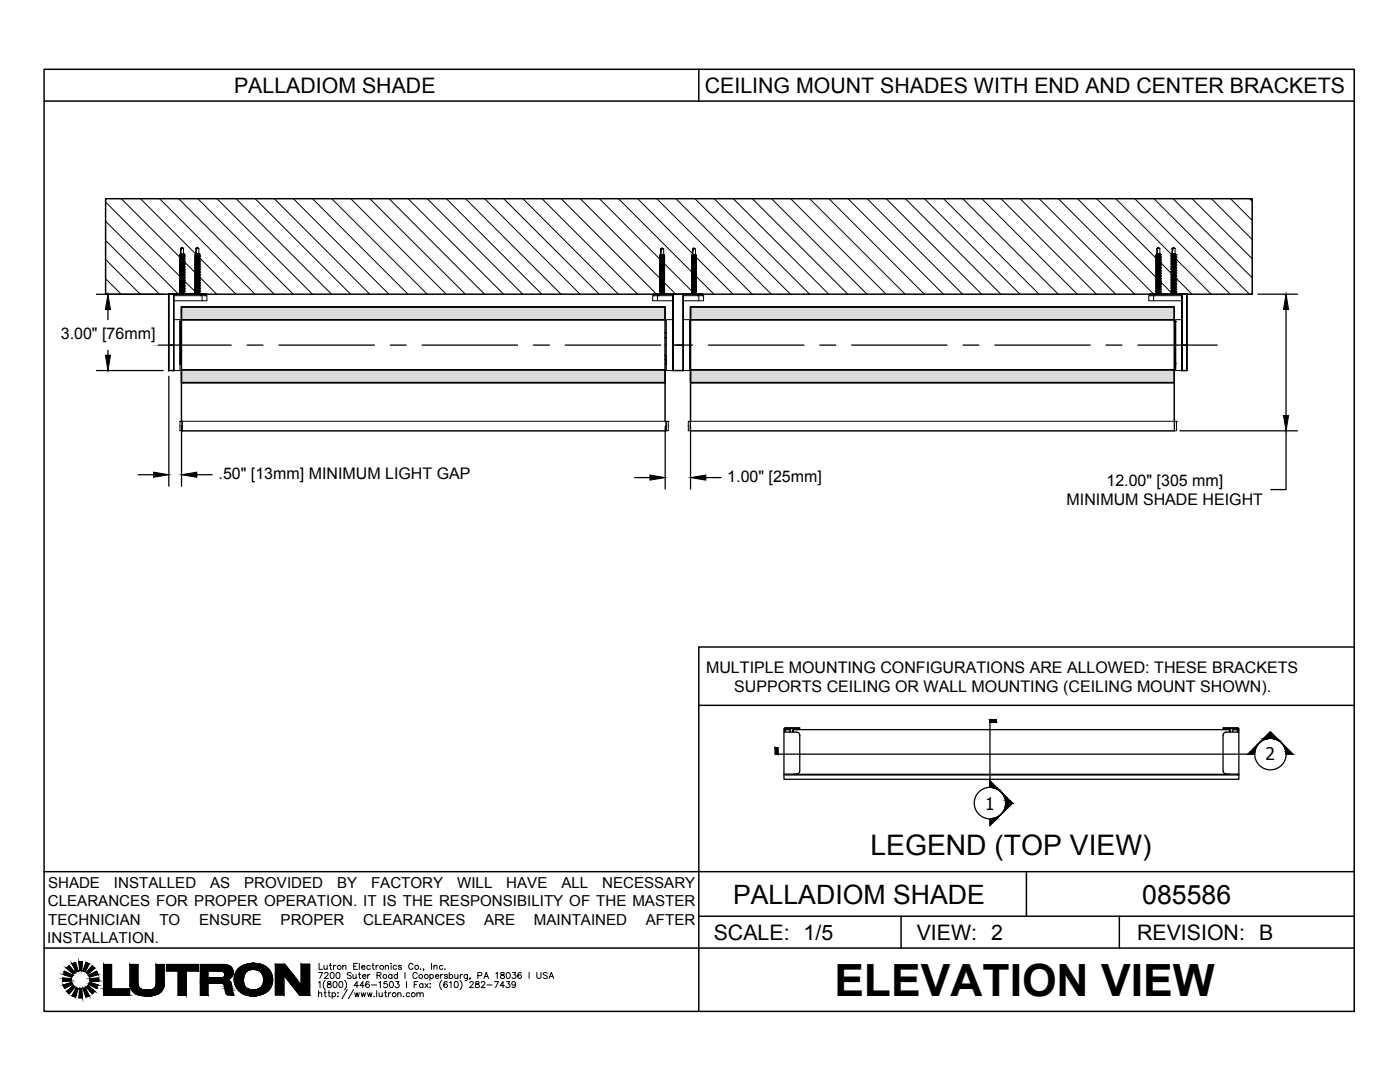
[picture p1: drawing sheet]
<svg xmlns="http://www.w3.org/2000/svg" width="279mm" height="216mm" viewBox="0 0 279 216" stroke-linecap="round" stroke-linejoin="round" font-family="sans-serif">
<defs><g id="words">
<text font-size="8.9" x="166.5" y="198.7">ELEVATION VIEW</text>
<text font-size="5.6" x="173.7" y="170.6">LEGEND (TOP VIEW)</text>
<g font-size="5.3">
<text x="146.3" y="180.3">PALLADIOM SHADE</text>
<text x="228" y="180.3">085586</text>
</g>
<g font-size="4.3">
<text x="46.7" y="18.5">PALLADIOM SHADE</text>
<text x="140.7" y="18.6">CEILING MOUNT SHADES WITH END AND CENTER BRACKETS</text>
<text x="142.4" y="187.5">SCALE: 1/5</text>
<text x="183" y="187.5">VIEW: 2</text>
<text x="226.9" y="187.6">REVISION: B</text>
</g>
<g font-size="3.5">
<text x="252.6" y="151.7">2</text>
<text x="196.6" y="161.5">1</text>
</g>
<g font-size="3.2">
<text x="12.1" y="67.7">3.00&quot; [76mm]</text>
<text x="43.6" y="95.6">.50&quot; [13mm] MINIMUM LIGHT GAP</text>
<text x="145.2" y="96.1">1.00&quot; [25mm]</text>
<text x="212.9" y="100.7">MINIMUM SHADE HEIGHT</text>
<text x="220.8" y="96.9">12.00&quot; [305 mm]</text>
<text x="140.9" y="134.3">MULTIPLE MOUNTING CONFIGURATIONS ARE ALLOWED: THESE BRACKETS</text>
<text x="146.5" y="138.1">SUPPORTS CEILING OR WALL MOUNTING (CEILING MOUNT SHOWN).</text>
</g>
<g font-size="3">
<text x="9.6" y="177.2">SHADE</text>
<text x="22.7" y="177.2">INSTALLED</text>
<text x="41.9" y="177.2">AS</text>
<text x="48.7" y="177.2">PROVIDED</text>
<text x="67.3" y="177.2">BY</text>
<text x="74.1" y="177.2">FACTORY</text>
<text x="91.2" y="177.2">WILL</text>
<text x="101" y="177.2">HAVE</text>
<text x="112" y="177.2">ALL</text>
<text x="120.2" y="177.2">NECESSARY</text>
<text x="9.6" y="180.9">CLEARANCES FOR PROPER OPERATION. IT IS THE RESPONSIBILITY OF THE MASTER</text>
<text x="9.6" y="184.5">TECHNICIAN</text>
<text x="31.8" y="184.5">TO</text>
<text x="39.7" y="184.5">ENSURE</text>
<text x="56" y="184.5">PROPER</text>
<text x="72.5" y="184.5">CLEARANCES</text>
<text x="96.6" y="184.5">ARE</text>
<text x="106.6" y="184.5">MAINTAINED</text>
<text x="128.9" y="184.5">AFTER</text>
<text x="9.4" y="188.2">INSTALLATION.</text>
</g>
</g></defs>
<!-- layer: SUB-BRACKET_HARDWARE -->
<g fill="none" stroke="#000" stroke-width=".2">
<path d="M35.8 51.4h.1M35.8 51.7v.1M35.8 52v.1M35.8 52.4h.1M35.8 53h.1M35.8 53.3h.1M35.8 53.9v.1M35.8 54.3h.1M35.8 54.9h.1M35.8 55.2v.1M35.8 55.5v.1M35.8 55.8v.1"/>
<path d="M35.8 56.5h.1M35.8 56.8h.1M35.8 57.4v.1M35.8 57.7v.1M35.8 58.4h.1M35.8 58.1h.1M35.8 57.8h.1M35.8 57.5h.1M35.8 57.2h.1M35.8 56.2h.1M35.8 55.9h.1M35.8 55.6h.1"/>
<path d="M35.8 54.6h.1M35.8 54h.1M35.8 53.7h.1M35.8 52.7h.1M35.8 52.1h.1M35.8 51.1h.1M35.8 58.4l.2 .1M35.8 58.1l.2 .1M35.8 57.8l.2 .1M35.8 57.5l.2 .1M35.8 57.2l.2 .1M35.8 56.8l.2 .1"/>
<path d="M35.8 56.5l.2 .1M35.8 56.2l.2 .1M35.8 55.9l.2 .1M35.8 55.6l.2 .1M35.8 55.3l.2 .1M35.8 54.9l.2 .1M35.8 54.6l.2 .1M35.8 54.3l.2 .1M35.8 54l.2 .1M35.8 53.7l.2 .1M35.8 53.3l.2 .2M35.8 53l.2 .1"/>
<path d="M35.8 52.7l.2 .1M35.8 52.4l.2 .1M35.8 52.1l.2 .1M35.8 51.8l.2 .1M35.8 51.4l.2 .1M35.8 51.1l.2 .1M35.9 50.8h.1M35.9 51.1h-.1M35.9 52.6l-.1 .1M35.9 53.6l-.1 .1M35.9 54.6h-.1M35.9 56.1l-.1 .1"/>
<path d="M35.9 57.1l-.1 .1M35.9 58l-.1 .1M35.9 51.4h-.1M35.9 51.7h-.1M35.9 52h-.1M35.9 52.3l-.1 .1M35.9 53h-.1M35.9 53.3h-.1M35.9 53.9h-.1M35.9 54.2l-.1 .1M35.9 54.9h-.1M35.9 55.2h-.1"/>
<path d="M35.9 55.5h-.1M35.9 55.8h-.1M35.9 56.5h-.1M35.9 56.8h-.1M35.9 57.4h-.1M35.9 57.7h-.1M35.9 58.4h-.1M35.9 58.7h-.1M35.9 50.8l.1 .1M35.9 58.4l.1 .1M35.9 58.1l.1 .1M35.9 57.8l.1 .1"/>
<path d="M35.9 57.5l.1 .1M35.9 57.2l.1 .1M35.9 56.5l.1 .1M35.9 56.2l.1 .1M35.9 55.9l.1 .1M35.9 55.6l.1 .1M35.9 55.3l.1 .1M35.9 54.9l.1 .1M35.9 54.6l.1 .1M35.9 54.3l.1 .1M35.9 54l.1 .1M35.9 53.7l.1 .1"/>
<path d="M35.9 53.3l.1 .2M35.9 53l.1 .1M35.9 52.7l.1 .1M35.9 52.4l.1 .1M35.9 52.1l.1 .1M35.9 51.8l.1 .1M35.9 51.4l.1 .1M35.9 51.1l.1 .1M35.9 56.8l.1 .1M35.9 56.9h.1M36 50.7l-.1 .1M36 49.6v1"/>
<path d="M36 50.9v.1M36 51.2v.1M36 51.5v.1M36 51.9h.1M36 52.2h.1M36 52.5h.1M36 52.8v.1M36 53.1v.1M36 53.5h.1M36 53.8h.1M36 54.1h.1M36 54.4h.1"/>
<path d="M36 54.7v.1M36 55v.1M36 55.4h.1M36 55.7h.1M36 56h.1M36 56.3v.1M36 56.6v.1M36 56.9v.1M36 57.3h.1M36 57.6h.1M36 57.9h.1M36 58.2v.1"/>
<path d="M36 58.5v.1M36 49.6l.3-.3 .3 .3M36 49.6h.1M36.1 49.6l.2-.2v.2M36.1 50.6l-.1 .1M36.1 50.6h.5M36.3 49.6h.3M36.3 49.5l-.2 1.1v-1M36.3 52.3l-.5 .1M36.3 55.8h-.4M36.3 55.8l-.5 .1M36.3 54.8l-.4 .1"/>
<path d="M36.3 58.3l-.4 .1M36.3 58.3l-.5 .1M36.3 51.4h-.5M36.3 52.3h-.4M36.3 54.8l-.5 .1M36.3 51.3l-.4 .1M36.6 55.5l-.6 .2M36.6 54.9l-.6 .1M36.6 52.4l-.6 .1M36.6 55.2l-.6 .2M36.6 57.4l-.6 .2M36.6 58.4l-.6 .1"/>
<path d="M36.6 50.8l-.6 .1M36.6 55.8l-.6 .2M36.6 52.7l-.6 .1M36.6 53.9l-.6 .2M36.6 54.6l-.6 .1M36.6 57.1l-.6 .2M36.6 56.2l-.6 .1M36.6 54.3l-.6 .1M36.6 56.5l-.6 .1M36.6 51.1l-.6 .1M36.6 53l-.6 .1M36.6 52l-.6 .2"/>
<path d="M36.6 56.8l-.6 .1M36.6 58.1l-.6 .1M36.6 53.3l-.6 .2M36.6 53.6l-.6 .2M36.6 51.4l-.6 .1M36.6 57.7l-.6 .2M36.6 51.7l-.6 .2M36.6 58.7h.1M36.6 55.6l-.7 .2M36.6 55.3l-.7 .2M36.6 57.5l-.7 .2M36.6 54.9l-.7 .3"/>
<path d="M36.6 58.4l-.7 .3M36.6 54.6l-.7 .3M36.6 57.2l-.7 .2M36.6 54.3l-.7 .3M36.6 54l-.7 .2M36.6 56.8l-.7 .3M36.6 53.7l-.7 .2M36.6 58.1l-.7 .3M36.6 53.3l-.7 .3M36.6 53l-.7 .3M36.6 56.5l-.7 .3M36.6 52.7l-.7 .3"/>
<path d="M36.6 52.4l-.7 .2M36.6 52.1l-.7 .2M36.6 56.2l-.7 .3M36.6 57.8l-.7 .2M36.6 51.8l-.7 .2M36.6 55.9l-.7 .2M36.6 51.4l-.7 .3M36.6 51.1l-.7 .3M36.6 50.8l-.7 .3M36.6 49.6v1M36.6 50.8h.1M36.6 51.1h.1"/>
<path d="M36.6 51.4h.1M36.6 51.7v.1M36.6 52v.1M36.6 52.4h.1M36.6 52.7h.1M36.6 53h.1M36.6 53.3h.1M36.6 53.6v.1M36.6 53.9v.1M36.6 54.3h.1M36.6 54.6h.1M36.6 54.9h.1"/>
<path d="M36.6 55.2v.1M36.6 55.5v.1M36.6 55.8v.1M36.6 56.2h.1M36.6 56.5h.1M36.6 56.8h.1M36.6 57.1v.1M36.6 57.4v.1M36.6 57.7v.1M36.6 58.1h.1M36.6 58.4h.1M36.6 50.6l.1 .1"/>
<path d="M36.6 58.4l.2 .1M36.6 58.1l.2 .1M36.6 57.8l.2 .1M36.6 57.5l.2 .1M36.6 57.2l.2 .1M36.6 56.8l.2 .1M36.6 56.5l.2 .1M36.6 56.2l.2 .1M36.6 55.9l.2 .1M36.6 55.6l.2 .1M36.6 55.3l.2 .1M36.6 54.9l.2 .1"/>
<path d="M36.6 54.6l.2 .1M36.6 54.3l.2 .1M36.6 54l.2 .1M36.6 53.7l.2 .1M36.6 53.3l.2 .2M36.6 53l.2 .1M36.6 52.7l.2 .1M36.6 52.4l.2 .1M36.6 52.1l.2 .1M36.6 51.8l.2 .1M36.6 51.4l.2 .1M36.6 51.1l.2 .1"/>
<path d="M36.6 50.8l.2 .1M36.7 50.7h.1M36.7 50.7l-.8 .1M36.7 50.7l-.1 .1M36.8 58.5h.1M36.8 58.2h.1M36.8 57.9h.1M36.8 57.6h.1M36.8 57.3h.1M36.8 56.9h.1M36.8 56.6h.1M36.8 56.3h.1"/>
<path d="M36.8 56h.1M36.8 55.7h.1M36.8 55.4h.1M36.8 55h.1M36.8 54.7h.1M36.8 54.4h.1M36.8 54.1h.1M36.8 53.8h.1M36.8 53.5h.1M36.8 53.1h.1M36.8 52.8h.1M36.8 52.5h.1"/>
<path d="M36.8 52.2h.1M36.8 51.9h.1M36.8 51.5h.1M36.8 51.2h.1M36.8 50.9h.1M36.8 55l-.9 .2M36.8 55.1l-1 .2M36.8 55.4l-1 .2M36.8 57.6l-.9 .1M36.8 55.4l-.9 .1M36.8 55.7l-.5 .1M36.8 52.5l-.9 .1"/>
<path d="M36.8 52.6l-1 .1M36.8 57.3l-1 .2M36.8 54.8h-.5M36.8 56l-.9 .1M36.8 56.1l-1 .1M36.8 58.5l-.9 .2M36.8 52.8l-.9 .2M36.8 52.9l-1 .1M36.8 54.5l-1 .1M36.8 56.3l-.9 .2M36.8 57.3l-.9 .1M36.8 56.4l-1 .1"/>
<path d="M36.8 56.6l-.9 .2M36.8 56.7l-1 .1M36.8 54.4l-.9 .2M36.8 54.2l-1 .1M36.8 57l-1 .2M36.8 54.1l-.9 .1M36.8 53.1l-.9 .2M36.8 56.9l-.9 .2M36.8 58.3h-.5M36.8 53.2l-1 .1M36.8 53.8l-1 .2M36.8 53.8l-.9 .1"/>
<path d="M36.8 51.9l-1 .2M36.8 53.5l-1 .2M36.8 57.6l-1 .2M36.8 53.5l-.9 .1M36.8 57.9l-.9 .1M36.8 58l-1 .1M36.8 50.9l-.9 .2M36.8 51l-1 .1M36.8 58.2l-.5 .1M36.8 51.2l-.5 .1M36.8 52.2l-.5 .1M36.8 51.5l-.9 .2"/>
<path d="M36.8 51.6l-1 .2M36.8 51.3l-.5 .1M36.8 51.9l-.9 .1M36.8 54.7l-.5 .1M36.8 58.6l-.8 .1M36.8 50.9v.1M36.8 51.2v.1M36.8 51.5v.1M36.8 52.5v.1M36.8 52.8v.1M36.8 53.1v.1M36.8 54.1v.1"/>
<path d="M36.8 54.4v.1M36.8 54.7v.1M36.8 55v.1M36.8 56v.1M36.8 56.3v.1M36.8 56.6v.1M36.8 56.9v.1M36.8 57.9v.1M36.8 58.2v.1M36.8 58.5v.1M36.8 51l-.2 .1M36.8 51.3l-.2 .1"/>
<path d="M36.8 51.6l-.2 .1M36.8 51.9l-.2 .1M36.8 52.2l-.2 .2M36.8 52.6l-.2 .1M36.8 52.9l-.2 .1M36.8 53.2l-.2 .1M36.8 53.5l-.2 .1M36.8 53.8l-.2 .1M36.8 54.2l-.2 .1M36.8 54.5l-.2 .1M36.8 54.8l-.2 .1M36.8 55.1l-.2 .1"/>
<path d="M36.8 55.4l-.2 .1M36.8 55.7l-.2 .1M36.8 56.1l-.2 .1M36.8 56.4l-.2 .1M36.8 56.7l-.2 .1M36.8 57l-.2 .1M36.8 57.3l-.2 .1M36.8 57.6l-.2 .1M36.8 58l-.2 .1M36.8 58.3l-.2 .1M36.8 58.6l-.2 .1M38.9 58.4h.1"/>
<path d="M38.9 58.1h.1M38.9 57.8h.1M38.9 57.5h.1M38.9 57.2h.1M38.9 56.8h.1M38.9 56.5h.1M38.9 56.2h.1M38.9 55.9h.1M38.9 55.6h.1M38.9 55.3h.1M38.9 54.9h.1M38.9 54.6h.1"/>
<path d="M38.9 54.3h.1M38.9 54h.1M38.9 53.7h.1M38.9 53.3h.1M38.9 53h.1M38.9 52.7h.1M38.9 52.4h.1M38.9 52.1h.1M38.9 51.8h.1M38.9 51.4h.1M38.9 51.1h.1M38.9 58.4l.2 .1"/>
<path d="M38.9 58.1l.2 .1M38.9 57.8l.2 .1M38.9 57.5l.2 .1M38.9 57.2l.2 .1M38.9 56.8l.2 .1M38.9 56.2l.2 .1M38.9 55.9l.2 .1M38.9 55.6l.2 .1M38.9 55.3l.2 .1M38.9 54.9l.2 .1M38.9 54.6l.2 .1M38.9 54l.2 .1"/>
<path d="M38.9 53.3l.2 .2M38.9 53l.2 .1M38.9 52.7l.2 .1M38.9 52.4l.2 .1M38.9 52.1l.2 .1M38.9 52v.1M38.9 53.9v.1M38.9 55.5v.1M38.9 55.8v.1M38.9 57.4v.1M38.9 57.7v.1M38.9 56.5l.2 .1"/>
<path d="M38.9 54.3l.2 .1M38.9 53.7l.2 .1M38.9 51.8l.2 .1M38.9 51.4l.2 .1M38.9 51.1l.2 .1M38.9 50.8h.1M38.9 52.6v.1M38.9 53.6v.1M38.9 56.1v.1M38.9 57.1v.1M38.9 58v.1M38.9 51.7h.1"/>
<path d="M38.9 52h.1M38.9 52.3v.1M38.9 53.9h.1M38.9 54.2v.1M38.9 55.2h.1M38.9 55.5h.1M38.9 55.8h.1M38.9 57.4h.1M38.9 57.7h.1M38.9 58.7h.1M38.9 50.8l.2 .1M39 56.9h.1"/>
<path d="M39 50.7l-.1 .1M39 51.3l-.1 .1M39 53.2l-.1 .1M39 53.8l-.1 .1M39 55.1l-.1 .1M39 55.7l-.1 .1M39 51.6l-.1 .1M39 52.2l-.1 .1M39 54.2h-.1M39 54.8l-.1 .1M39 56.7l-.1 .1M39 58.5h.1"/>
<path d="M39 57.9h.1M39 57.6h.1M39 56.6h.1M39 56h.1M39 55h.1M39 54.4h.1M39 54.1h.1M39 53.4l.1 .1M39 53.1h.1M39 52.5h.1M39 51.5h.1M39 50.9h.1"/>
<path d="M39.1 49.6h.1M39.1 49.6v1M39.1 50.9v.1M39.1 51.2v.1M39.1 51.5v.1M39.1 51.9h.1M39.1 52.2h.1M39.1 52.5h.1M39.1 52.8v.1M39.1 53.1v.1M39.1 53.5h.1M39.1 53.8h.1"/>
<path d="M39.1 54.1h.1M39.1 54.4h.1M39.1 54.7v.1M39.1 55v.1M39.1 55.4h.1M39.1 55.7h.1M39.1 56h.1M39.1 56.3v.1M39.1 56.6v.1M39.1 56.9v.1M39.1 57.3h.1M39.1 57.6h.1"/>
<path d="M39.1 57.9h.1M39.1 58.2v.1M39.1 58.5v.1M39.1 49.6l.3-.3 .3 .3M39.1 49.6l.3-.2-.1 .2M39.2 50.6h.5M39.2 50.6l-.2 .1M39.3 49.6h.4M39.3 49.5l-.2 1.1v-1M39.4 52.3l-.5 .1M39.4 55.8h-.5M39.4 55.8l-.5 .1"/>
<path d="M39.4 54.8l-.5 .1M39.4 58.3l-.5 .1M39.4 51.4h-.5M39.4 52.3h-.5M39.4 51.3l-.5 .1M39.7 55.5l-.6 .2M39.7 54.9l-.6 .1M39.7 52.4l-.6 .1M39.7 55.2l-.6 .2M39.7 57.4l-.6 .2M39.7 58.4l-.6 .1M39.7 50.8l-.6 .1"/>
<path d="M39.7 55.8l-.6 .2M39.7 52.7l-.6 .1M39.7 53.9l-.6 .2M39.7 54.6l-.6 .1M39.7 57.1l-.6 .2M39.7 56.2l-.6 .1M39.7 54.3l-.6 .1M39.7 56.5l-.6 .1M39.7 51.1l-.6 .1M39.7 53l-.6 .1M39.7 52l-.6 .2M39.7 56.8l-.6 .1"/>
<path d="M39.7 58.1l-.6 .1M39.7 53.3l-.6 .2M39.7 53.6l-.6 .2M39.7 51.4l-.6 .1M39.7 57.7l-.6 .2M39.7 51.7l-.6 .2M39.7 58.7h.1M39.7 55.6l-.7 .1M39.7 55.3l-.8 .2M39.7 57.5l-.8 .2M39.7 54.9l-.7 .2M39.7 58.4l-.8 .3"/>
<path d="M39.7 54.6l-.7 .2M39.7 57.2l-.8 .2M39.7 54.3l-.8 .3M39.7 54l-.7 .2M39.7 56.8l-.8 .3M39.7 53.7l-.7 .1M39.7 58.1l-.8 .3M39.7 53.3l-.8 .3M39.7 53l-.7 .2M39.7 56.5l-.7 .2M39.7 52.7l-.8 .3M39.7 52.4l-.8 .2"/>
<path d="M39.7 52.1l-.7 .1M39.7 56.2l-.8 .3M39.7 57.8l-.8 .2M39.7 51.8l-.8 .2M39.7 55.9l-.8 .2M39.7 51.4l-.7 .2M39.7 51.1l-.7 .2M39.7 50.8l-.8 .3M39.7 58.4l.2 .1M39.7 58.1l.2 .1M39.7 57.8l.2 .1M39.7 57.5l.2 .1"/>
<path d="M39.7 57.2l.2 .1M39.7 56.8l.2 .1M39.7 56.2l.2 .1M39.7 56.5l.2 .1M39.7 55.9l.2 .1M39.7 55.3l.2 .1M39.7 54.9l.2 .1M39.7 54.6l.2 .1M39.7 54.3l.2 .1M39.7 54l.2 .1M39.7 53.7l.2 .1M39.7 53.3l.2 .2"/>
<path d="M39.7 53l.2 .1M39.7 52.7l.2 .1M39.7 49.6v1M39.7 50.8h.1M39.7 51.1h.1M39.7 51.4h.1M39.7 51.7v.1M39.7 52v.1M39.7 52.4h.1M39.7 52.7h.1M39.7 53h.1M39.7 53.3h.1"/>
<path d="M39.7 53.6v.1M39.7 53.9v.1M39.7 54.3h.1M39.7 54.6h.1M39.7 54.9h.1M39.7 55.2v.1M39.7 55.5v.1M39.7 55.8v.1M39.7 56.2h.1M39.7 56.5h.1M39.7 56.8h.1M39.7 57.1v.1"/>
<path d="M39.7 57.4v.1M39.7 57.7v.1M39.7 58.1h.1M39.7 58.4h.1M39.7 50.6l.1 .1M39.7 55.6l.2 .1M39.7 52.4l.2 .1M39.7 52.1l.2 .1M39.7 51.8l.2 .1M39.7 51.4l.2 .1M39.7 51.1l.2 .1M39.7 50.8l.2 .1"/>
<path d="M39.8 50.7h.1M39.8 50.7l-.9 .1M39.8 50.7l-.1 .1M39.9 58.5h.1M39.9 58.2h.1M39.9 57.9h.1M39.9 57.6h.1M39.9 57.3h.1M39.9 56.9h.1M39.9 56.6h.1M39.9 56.3h.1M39.9 56h.1"/>
<path d="M39.9 55.7h.1M39.9 55.4h.1M39.9 55h.1M39.9 54.7h.1M39.9 54.4h.1M39.9 54.1h.1M39.9 53.8h.1M39.9 53.5h.1M39.9 53.1h.1M39.9 52.8h.1M39.9 52.5h.1M39.9 52.2h.1"/>
<path d="M39.9 51.9h.1M39.9 51.5h.1M39.9 51.2h.1M39.9 50.9h.1M39.9 55l-1 .2M39.9 55.1l-1 .2M39.9 55.4l-1 .2M39.9 57.6l-1 .1M39.9 55.4l-1 .1M39.9 55.7l-.5 .1M39.9 52.5l-1 .1M39.9 52.6l-1 .1"/>
<path d="M39.9 57.3l-1 .2M39.9 54.8h-.5M39.9 56l-1 .1M39.9 56.1l-1 .1M39.9 58.5l-1 .2M39.9 52.8l-1 .2M39.9 52.9l-1 .1M39.9 54.5l-1 .1M39.9 56.3l-1 .2M39.9 57.3l-1 .1M39.9 56.4l-1 .1M39.9 56.6l-1 .2"/>
<path d="M39.9 56.7l-1 .1M39.9 54.4l-1 .2M39.9 54.2l-1 .1M39.9 57l-1 .2M39.9 54.1l-1 .1M39.9 53.1l-1 .2M39.9 56.9l-1 .2M39.9 58.3h-.5M39.9 53.2l-1 .1M39.9 53.8l-1 .2M39.9 53.8l-1 .1M39.9 51.9l-1 .2"/>
<path d="M39.9 53.5l-1 .2M39.9 57.6l-1 .2M39.9 53.5l-1 .1M39.9 57.9l-1 .1M39.9 58l-1 .1M39.9 50.9l-1 .2M39.9 51l-1 .1M39.9 58.2l-.5 .1M39.9 51.2l-.5 .1M39.9 52.2l-.5 .1M39.9 51.5l-1 .2M39.9 51.6l-1 .2"/>
<path d="M39.9 51.3l-.5 .1M39.9 51.9l-1 .1M39.9 54.7l-.5 .1M39.9 58.6l-.9 .1M39.9 54.5l-.2 .1M39.9 55.1l-.2 .1M39.9 55.4l-.2 .1M39.9 55.7l-.2 .1M39.9 56.1l-.2 .1M39.9 50.9v.1M39.9 51.2v.1M39.9 51.5v.1"/>
<path d="M39.9 52.5v.1M39.9 52.8v.1M39.9 53.1v.1M39.9 54.1v.1M39.9 54.4v.1M39.9 54.7v.1M39.9 55v.1M39.9 56v.1M39.9 56.3v.1M39.9 56.6v.1M39.9 56.9v.1M39.9 57.9v.1"/>
<path d="M39.9 58.2v.1M39.9 58.5v.1M39.9 51l-.2 .1M39.9 51.3l-.2 .1M39.9 51.6l-.2 .1M39.9 51.9l-.2 .1M39.9 52.2l-.2 .2M39.9 52.6l-.2 .1M39.9 52.9l-.2 .1M39.9 53.2l-.2 .1M39.9 53.5l-.2 .1M39.9 53.8l-.2 .1"/>
<path d="M39.9 54.2l-.2 .1M39.9 54.8l-.2 .1M39.9 56.4l-.2 .1M39.9 56.7l-.2 .1M39.9 57l-.2 .1M39.9 57.3l-.2 .1M39.9 57.6l-.2 .1M39.9 58l-.2 .1M39.9 58.3l-.2 .1M39.9 58.6l-.2 .1M131.7 58.6h.1M131.7 58.2h.1"/>
<path d="M131.7 57.9h.1M131.7 57.6h.1M131.7 57.3h.1M131.7 57h.1M131.7 56.6h.1M131.7 56.3h.1M131.7 56h.1M131.7 55.7h.1M131.7 55.4h.1M131.7 55.1h.1M131.7 54.7h.1M131.7 54.4h.1"/>
<path d="M131.7 54.1h.1M131.7 53.8h.1M131.7 53.5h.1M131.7 53.2h.1M131.7 52.8h.1M131.7 52.5h.1M131.7 52.2h.1M131.7 51.9h.1M131.7 51.6h.1M131.7 51.3h.1M131.7 50.9h.1M131.7 51.2v.1"/>
<path d="M131.7 51.5v.1M131.7 51.8v.1M131.7 52.1v.1M131.7 53.1v.1M131.7 53.4v.1M131.7 53.7v.1M131.7 54v.1M131.7 55v.1M131.7 55.3v.1M131.7 55.6v.1M131.7 56.9v.1M131.7 57.2v.1"/>
<path d="M131.7 57.5v.1M131.7 58.5v.1M131.7 58.6l.2 .1M131.7 58.2l.2 .1M131.7 57.9l.2 .1M131.7 57.6l.2 .1M131.7 57.3l.2 .1M131.7 57l.2 .1M131.7 56.6l.2 .2M131.7 56.3l.2 .1M131.7 56l.2 .1M131.7 55.7l.2 .1"/>
<path d="M131.7 55.4l.2 .1M131.7 55.1l.2 .1M131.7 54.7l.2 .1M131.7 54.4l.2 .1M131.7 54.1l.2 .1M131.7 53.8l.2 .1M131.7 53.5l.2 .1M131.7 53.2l.2 .1M131.7 52.8l.2 .1M131.7 52.5l.2 .1M131.7 52.2l.2 .1M131.7 51.9l.2 .1"/>
<path d="M131.7 51.6l.2 .1M131.7 51.3l.2 .1M131.7 50.9l.2 .1M131.8 57h.1M131.8 57l.1 .1M131.9 49.7h.1M131.9 49.7l.2-.2v.2M131.9 49.7v1.1M131.9 51v.1M131.9 51.4h.1M131.9 51.7h.1M131.9 52h.1"/>
<path d="M131.9 52.3v.1M131.9 52.6v.1M131.9 52.9v.1M131.9 53.3h.1M131.9 53.6h.1M131.9 53.9h.1M131.9 54.2v.1M131.9 54.5v.1M131.9 54.8v.1M131.9 55.2h.1M131.9 55.5h.1M131.9 55.8h.1"/>
<path d="M131.9 56.1v.1M131.9 56.4v.1M131.9 56.8h.1M131.9 57.1h.1M131.9 57.4h.1M131.9 57.7h.1M131.9 58v.1M131.9 58.3v.1M131.9 49.7l.3-.2 .3 .2M131.9 51.1l-.2 .1M131.9 51.4l-.2 .1M131.9 51.7l-.2 .1"/>
<path d="M131.9 52l-.2 .1M131.9 52.4l-.2 .1M131.9 52.7l-.2 .1M131.9 53l-.2 .1M131.9 53.3l-.2 .1M131.9 53.6l-.2 .1M131.9 53.9l-.2 .1M131.9 54.3l-.2 .1M131.9 54.6l-.2 .1M131.9 54.9l-.2 .1M131.9 55.2l-.2 .1M131.9 55.5l-.2 .1"/>
<path d="M131.9 55.8l-.2 .2M131.9 56.2l-.2 .1M131.9 56.5l-.2 .1M131.9 56.8l-.2 .1M131.9 57.1l-.2 .1M131.9 57.4l-.2 .1M131.9 57.7l-.2 .2M131.9 58.1l-.2 .1M131.9 58.4l-.2 .1M132.1 49.7h.4M132.1 49.7l-.2 1M132.2 52.8h-.5"/>
<path d="M132.2 56.2l-.5 .1M132.2 57.2l-.5 .1M132.2 57.2h-.5M132.2 53.7h-.5M132.2 53.7l-.5 .1M132.2 52.7l-.5 .1M132.5 55.7l-.6 .1M132.5 55.4l-.6 .1M132.5 57.6l-.6 .1M132.5 55.1l-.6 .1M132.5 58.6l-.6 .1M132.5 54.7l-.6 .2"/>
<path d="M132.5 57.3l-.6 .1M132.5 54.4l-.6 .2M132.5 54.1l-.6 .2M132.5 57l-.6 .1M132.5 53.8l-.6 .1M132.5 58.2l-.6 .2M132.5 53.5l-.6 .1M132.5 53.2l-.6 .1M132.5 56.6l-.6 .2M132.5 52.8l-.6 .2M132.5 52.5l-.6 .2M132.5 52.2l-.6 .2"/>
<path d="M132.5 56.3l-.6 .2M132.5 57.9l-.6 .2M132.5 51.9l-.6 .1M132.5 56l-.6 .2M132.5 51.6l-.6 .1M132.5 51.3l-.6 .1M132.5 50.9l-.6 .2M132.5 49.7v1M132.5 50.9h.1M132.5 51.2v.1M132.5 51.5v.1M132.5 51.8v.1"/>
<path d="M132.5 52.2h.1M132.5 52.5h.1M132.5 52.8h.1M132.5 53.1v.1M132.5 53.4v.1M132.5 53.7v.1M132.5 54.1h.1M132.5 54.4h.1M132.5 54.7h.1M132.5 55v.1M132.5 55.3v.1M132.5 55.7h.1"/>
<path d="M132.5 56h.1M132.5 56.3h.1M132.5 56.6h.1M132.5 56.9v.1M132.5 57.2v.1M132.5 57.6h.1M132.5 57.9h.1M132.5 58.2h.1M132.5 58.5v.1M132.5 50.7h-.6l-.2 .2M132.5 58.6l.1 .1M132.5 58.2l.1 .1"/>
<path d="M132.5 57.9l.1 .1M132.5 57.6l.1 .1M132.5 57.3l.1 .1M132.5 57l.1 .1M132.5 56.6l.1 .2M132.5 56.3l.1 .1M132.5 56l.1 .1M132.5 55.7l.1 .1M132.5 55.4l.1 .1M132.5 55.1l.1 .1M132.5 54.7l.1 .1M132.5 54.4l.1 .1"/>
<path d="M132.5 54.1l.1 .1M132.5 53.8l.1 .1M132.5 53.5l.1 .1M132.5 53.2l.1 .1M132.5 52.8l.1 .1M132.5 52.5l.1 .1M132.5 52.2l.1 .1M132.5 51.9l.1 .1M132.5 51.6l.1 .1M132.5 51.3l.1 .1M132.5 50.9l.1 .1M132.5 50.7v.1"/>
<path d="M132.5 50.8l-.6 .2M132.5 50.8l-.8 .1M132.5 50.8h.1M132.6 52.4l-.9 .1M132.6 55.5l-.7 .3M132.6 54.9l-.7 .3M132.6 55.2l-.9 .2M132.6 52.4l-.7 .2M132.6 55.2l-.7 .3M132.6 55.5l-.9 .2M132.6 57.5l-.7 .2M132.6 58.4l-.7 .3"/>
<path d="M132.6 55.9l-.9 .1M132.6 57.5l-.9 .1M132.6 54.9l-.9 .2M132.6 55.9l-.7 .2M132.6 52.7l-.7 .2M132.6 54l-.7 .2M132.6 54.6l-.7 .2M132.6 57.1l-.7 .3M132.6 56.2l-.7 .2M132.6 53l-.9 .2M132.6 54.6l-.9 .1M132.6 56.5l-.9 .1"/>
<path d="M132.6 54.3l-.7 .2M132.6 56.5l-.7 .3M132.6 51.1l-.7 .3M132.6 56.8l-.9 .2M132.6 53l-.7 .3M132.6 54.3l-.9 .1M132.6 57.1l-.4 .1M132.6 52.1l-.7 .2M132.6 56.8l-.7 .3M132.6 58.4l-.9 .2M132.6 53.3l-.9 .2M132.6 54l-.9 .1"/>
<path d="M132.6 58.1l-.7 .2M132.6 53.3l-.7 .3M132.6 53.6l-.7 .3M132.6 52.1l-.9 .1M132.6 53.6l-.4 .1M132.6 57.8l-.9 .1M132.6 51.4l-.7 .3M132.6 57.8l-.7 .2M132.6 58.1l-.9 .1M132.6 51.1l-.9 .2M132.6 51.7l-.7 .3M132.6 52.7l-.4 .1"/>
<path d="M132.6 51.4l-.9 .2M132.6 51.7l-.9 .2M132.6 56.2h-.4M132.6 55.8l-.9 .2M132.6 55.2l-.9 .1M132.6 57.7l-.9 .2M132.6 55.5l-.9 .1M132.6 52.6l-.4 .1M132.6 56.1l-.4 .1M132.6 52.9l-.9 .2M132.6 54.8l-.9 .2M132.6 56.4l-.9 .2"/>
<path d="M132.6 57.4l-.9 .1M132.6 56.8l-.9 .1M132.6 54.5l-.9 .2M132.6 54.2l-.9 .2M132.6 53.3l-.9 .1M132.6 53.9l-.9 .1M132.6 58.3l-.9 .2M132.6 58l-.9 .2M132.6 51l-.9 .2M132.6 58.7h-.1M132.6 51.4l-.9 .1M132.6 52.3l-.9 .2"/>
<path d="M132.6 51.7l-.9 .1M132.6 52l-.9 .1M132.6 51v.1M132.6 51.4h.1M132.6 51.7h.1M132.6 52v.1M132.6 52.3v.1M132.6 52.6v.1M132.6 52.9v.1M132.6 53.3h.1M132.6 53.6h.1M132.6 53.9v.1"/>
<path d="M132.6 54.2v.1M132.6 54.5v.1M132.6 54.8v.1M132.6 55.2h.1M132.6 55.5h.1M132.6 55.8v.1M132.6 56.1v.1M132.6 56.4v.1M132.6 56.8h.1M132.6 57.1h.1M132.6 57.4v.1M132.6 57.7h.1"/>
<path d="M132.6 58v.1M132.6 58.3v.1M132.6 58.7h.1M132.6 54.3h.1M132.6 57.7v.1M138 58.6h.1M138 58.2h.1M138 57.9h.1M138 57.6h.1M138 57.3h.1M138 57h.1M138 56.6h.1"/>
<path d="M138 56.3h.1M138 56h.1M138 55.7h.1M138 55.4h.1M138 55.1h.1M138 54.7h.1M138 54.4h.1M138 58.6l.2 .1zM138 54.1h.1M138 53.8h.1M138 53.5h.1M138 53.2h.1"/>
<path d="M138 52.8h.1M138 52.5h.1M138 52.2h.1M138 51.9h.1M138 51.6h.1M138 51.3h.1M138 57l.2 .1M138 50.9h.1M138 58.2l.2 .1M138 57.9l.2 .1M138 57.6l.2 .1M138 57.3l.2 .1"/>
<path d="M138 56.6l.2 .2M138 56.3l.2 .1M138 55.7l.2 .1M138 55.1l.2 .1M138 56l.2 .1M138 55.4l.2 .1M138 54.7l.2 .1M138 54.4l.2 .1M138 54.1l.2 .1M138 51.2v.1M138 51.5v.1M138 51.8v.1"/>
<path d="M138 52.1v.1M138 53.1v.1M138 53.4v.1M138 53.7v.1M138 54v.1M138 55v.1M138 55.3v.1M138 55.6v.1M138 56.9v.1M138 57.2v.1M138 57.5v.1M138 58.5v.1"/>
<path d="M138 53.8l.2 .1M138 53.5l.2 .1M138 53.2l.2 .1M138 52.8l.2 .1M138 52.5l.2 .1M138 52.2l.2 .1M138 51.9l.2 .1M138 51.6l.2 .1M138 51.3l.2 .1M138 50.9l.2 .1M138.1 57h.1M138.2 49.7h.1"/>
<path d="M138.2 49.7l.2-.2v.2h.4M138.2 51.4l-.2 .1M138.2 51.7l-.2 .1M138.2 52.4l-.2 .1M138.2 52.7l-.2 .1M138.2 53.3l-.2 .1M138.2 51.1l-.2 .1M138.2 53.6l-.2 .1M138.2 53.9l-.2 .1M138.2 54.3l-.2 .1M138.2 54.6l-.2 .1M138.2 54.9l-.2 .1"/>
<path d="M138.2 52l-.2 .1M138.2 53l-.2 .1M138.2 49.7v1.1M138.2 51v.1M138.2 51.4h.1M138.2 51.7h.1M138.2 52h.1M138.2 52.3v.1M138.2 52.6v.1M138.2 52.9v.1M138.2 53.3h.1M138.2 53.6h.1"/>
<path d="M138.2 53.9h.1M138.2 54.2v.1M138.2 54.5v.1M138.2 54.8v.1M138.2 55.2h.1M138.2 55.5h.1M138.2 55.8h.1M138.2 56.1v.1M138.2 56.4v.1M138.2 56.8h.1M138.2 57.1h.1M138.2 57.4h.1"/>
<path d="M138.2 57.7h.1M138.2 58v.1M138.2 58.3v.1M138.2 58.7h.1M138.2 49.7l.3-.2 .3 .2M138.2 55.2l-.2 .1M138.2 55.5l-.2 .1M138.2 55.8l-.2 .2M138.2 56.2l-.2 .1M138.2 56.5l-.2 .1M138.2 56.8l-.2 .1M138.2 57.1l-.2 .1"/>
<path d="M138.2 57.4l-.2 .1M138.2 57.7l-.2 .2M138.2 58.1l-.2 .1M138.2 58.4l-.2 .1M138.4 49.7l-.2 1M138.5 52.8h-.5M138.5 56.2l-.5 .1M138.5 57.2l-.5 .1M138.5 57.2h-.5M138.5 53.7h-.5M138.5 53.7l-.5 .1M138.5 52.7l-.5 .1"/>
<path d="M138.8 55.7l-.6 .1M138.8 55l-.6 .2M138.8 52.5l-.6 .1M138.8 55.3l-.6 .2M138.8 57.6l-.6 .1M138.8 58.5l-.6 .2M138.8 50.9l-.6 .1M138.8 56l-.6 .1M138.8 52.8l-.6 .1M138.8 54.1l-.6 .1M138.8 54.7l-.6 .1M138.8 57.2l-.6 .2"/>
<path d="M138.8 56.3l-.6 .1M138.8 54.4l-.6 .1M138.8 56.6l-.6 .2M138.8 51.2l-.6 .2M138.8 53.1l-.6 .2M138.8 52.2l-.6 .1M138.8 56.9l-.6 .2M138.8 58.2l-.6 .1M138.8 53.4l-.6 .2M138.8 53.7l-.6 .2M138.8 51.5l-.6 .2M138.8 57.9l-.6 .1"/>
<path d="M138.8 51.8l-.6 .2M138.8 55.4l-.6 .1M138.8 55.1l-.6 .1M138.8 58.6l-.6 .1M138.8 54.7l-.6 .2M138.8 57.3l-.6 .1M138.8 54.4l-.6 .2M138.8 54.1l-.6 .2M138.8 57l-.6 .1M138.8 53.8l-.6 .1M138.8 58.2l-.6 .2M138.8 53.5l-.6 .1"/>
<path d="M138.8 53.2l-.6 .1M138.8 52.8l-.6 .2M138.8 52.5l-.6 .2M138.8 52.2l-.6 .2M138.8 56.3l-.6 .2M138.8 57.9l-.6 .2M138.8 51.9l-.6 .1M138.8 56l-.6 .2M138.8 51.6l-.6 .1M138.8 51.3l-.6 .1M138.8 50.9l-.6 .2M138.8 50.7l.1 .1"/>
<path d="M138.8 58.6l.2 .1M138.8 58.2l.2 .1M138.8 57.9l.2 .1M138.8 57.6l.2 .1M138.8 57.3l.2 .1M138.8 57l.2 .1M138.8 56.6l.2 .2M138.8 56.3l.2 .1M138.8 56l.2 .1M138.8 55.7l.2 .1M138.8 55.4l.2 .1M138.8 55.1l.2 .1"/>
<path d="M138.8 54.7l.2 .1M138.8 54.4l.2 .1M138.8 54.1l.2 .1M138.8 53.8l.2 .1M138.8 53.5l.2 .1M138.8 53.2l.2 .1M138.8 52.8l.2 .1M138.8 52.5l.2 .1M138.8 52.2l.2 .1M138.8 51.9l.2 .1M138.8 51.6l.2 .1M138.8 51.3l.2 .1"/>
<path d="M138.8 50.9l.2 .1M138.8 50.7h-.5l-.3 .2M138.8 49.7v1M138.8 50.9h.1M138.8 51.2v.1M138.8 51.5v.1M138.8 51.8v.1M138.8 52.2h.1M138.8 52.5h.1M138.8 52.8h.1M138.8 53.1v.1M138.8 53.4v.1"/>
<path d="M138.8 53.7v.1M138.8 54.1h.1M138.8 54.4h.1M138.8 54.7h.1M138.8 55v.1M138.8 55.3v.1M138.8 55.7h.1M138.8 56h.1M138.8 56.3h.1M138.8 56.6h.1M138.8 56.9v.1M138.8 57.2v.1"/>
<path d="M138.8 57.6h.1M138.8 57.9h.1M138.8 58.2h.1M138.8 58.5v.1M138.8 50.8v.1M138.9 50.8l-.9 .1M138.9 50.8h-.1M139 52.4l-1 .1M139 55.2l-1 .2M139 55.5l-1 .2M139 55.9l-1 .1M139 57.5l-1 .1"/>
<path d="M139 54.9l-1 .2M139 53l-1 .2M139 54.6l-1 .1M139 56.5l-1 .1M139 56.8l-1 .2M139 54.3l-1 .1M139 57.1l-.5 .1M139 58.4l-1 .2M139 53.3l-1 .2M139 54l-1 .1M139 52.1l-1 .1M139 53.6l-.5 .1"/>
<path d="M139 57.8l-1 .1M139 58.1l-1 .1M139 51.1l-1 .2M139 52.7l-.5 .1M139 51.4l-1 .2M139 51.7l-1 .2M139 56.2h-.5M139 51.1l-.2 .1M139 51.4l-.2 .1M139 51.7l-.2 .1M139 52.1l-.2 .1M139 52.4l-.2 .1"/>
<path d="M139 52.7l-.2 .1M139 53l-.2 .1M139 53.3l-.2 .1M139 53.6l-.2 .1M139 54l-.2 .1M139 54.3l-.2 .1M139 54.6l-.2 .1M139 54.9l-.2 .1M139 55.2l-.2 .1M139 55.5l-.2 .2M139 55.9l-.2 .1M139 56.2l-.2 .1"/>
<path d="M139 56.5l-.2 .1M139 56.8l-.2 .1M139 57.1l-.2 .1M139 57.5l-.2 .1M139 57.8l-.2 .1M139 58.1l-.2 .1M139 58.4l-.2 .1M139 55.8l-1 .2M139 55.2l-1 .1M139 57.7l-1 .2M139 55.5l-1 .1M139 52.6l-.5 .1"/>
<path d="M139 56.1l-.5 .1M139 52.9l-1 .2M139 54.8l-1 .2M139 56.4l-1 .2M139 57.4l-1 .1M139 56.8l-1 .1M139 54.5l-1 .2M139 54.2l-1 .2M139 53.3l-1 .1M139 53.9l-1 .1M139 58.3l-1 .2M139 58l-1 .2"/>
<path d="M139 51l-1 .2M139 58.7h-.1M139 51.4l-1 .1M139 52.3l-1 .2M139 51.7l-1 .1M139 52l-1 .1M139 51v.1M139 51.4h.1M139 51.7h.1M139 52v.1M139 52.3v.1M139 52.6v.1"/>
<path d="M139 52.9v.1M139 53.3h.1M139 53.6h.1M139 53.9v.1M139 54.2v.1M139 54.5v.1M139 54.8v.1M139 55.2h.1M139 55.5h.1M139 55.8v.1M139 56.1v.1M139 56.4v.1"/>
<path d="M139 56.8h.1M139 57.1h.1M139 57.4v.1M139 57.7h.1M139 58v.1M139 58.3v.1M139 58.7h.1M139 54.3h.1M139 57.7v.1M230.7 50.9h.1M230.7 51.2h.1M230.7 51.5h.1"/>
<path d="M230.7 51.9h.1M230.7 52.2h.1M230.7 52.5h.1M230.7 52.8h.1M230.7 53.1h.1M230.7 53.5h.1M230.7 53.8h.1M230.7 54.1h.1M230.7 54.4h.1M230.7 54.7h.1M230.7 55h.1M230.7 55.4h.1"/>
<path d="M230.7 55.7h.1M230.7 56h.1M230.7 56.3h.1M230.7 56.6h.1M230.7 56.9h.1M230.7 57.3h.1M230.7 57.6h.1M230.7 57.9h.1M230.7 58.2h.1M230.7 58.5h.1M230.7 50.9l.1 .1M230.7 51.2v.1"/>
<path d="M230.7 51.5v.1M230.7 51.9l.2 .1M230.7 52.5l.1 .1M230.7 52.8l.2 .2M230.7 53.1v.1M230.7 53.5l.1 .1M230.7 54.1v.1M230.7 54.4l.1 .1M230.7 54.7v.1M230.7 55v.1M230.7 55.4l.2 .1M230.7 56l.1 .1"/>
<path d="M230.7 56.3l.2 .2M230.7 56.6v.1M230.7 56.9l.1 .2M230.7 57.9l.1 .1M230.7 58.2v.1M230.7 58.5v.1M230.7 58.6l.2 .1M230.7 58.3l.2 .1M230.7 57.6l.2 .1M230.7 57.3l.2 .1M230.7 56.7l.2 .1M230.7 56.4l.2 .1"/>
<path d="M230.7 55.7l.2 .1M230.7 55.1l.2 .1M230.7 54.8l.2 .1M230.7 54.1l.2 .1M230.7 53.8l.2 .1M230.7 53.2l.2 .1M230.7 52.9l.2 .1M230.7 52.2l.2 .1M230.7 51.6l.2 .1M230.7 51.3l.2 .1M230.7 58.6l.1 .1M230.7 57.6l.1 .1"/>
<path d="M230.7 56.7l.1 .1M230.7 55.1l.1 .1M230.7 54.2h.1M230.7 53.2l.1 .1M230.7 51.6l.1 .1M230.8 50.7h.1M230.8 58l.1 .1M230.8 57.7h.1M230.8 57.1h.1M230.8 56.8h.1M230.8 56.1l.1 .1M230.8 55.2h.1"/>
<path d="M230.8 54.5l.1 .1M230.8 54.2h.1M230.8 53.6h.1M230.8 53.3h.1M230.8 52.6h.1M230.8 51.7h.1M230.8 51l.1 .1M230.9 49.6h.1M230.9 49.6l.3-.2-.1 .2M230.9 50.6h.5M230.9 50.6l-.1 .1M230.9 49.6l.3-.3 .3 .3"/>
<path d="M230.9 50.8l-.2 .1M230.9 51.1l-.2 .1M230.9 51.4l-.2 .1M230.9 51.8l-.2 .1M230.9 52.1l-.2 .1M230.9 52.4l-.2 .1M230.9 52.7l-.2 .1M230.9 53l-.2 .1M230.9 53.3l-.2 .2M230.9 53.7l-.2 .1M230.9 54l-.2 .1M230.9 54.3l-.2 .1"/>
<path d="M230.9 54.6l-.2 .1M230.9 54.9l-.2 .1M230.9 55.3l-.2 .1M230.9 55.6l-.2 .1M230.9 55.9l-.2 .1M230.9 56.2l-.2 .1M230.9 56.5l-.2 .1M230.9 56.8l-.2 .1M230.9 57.2l-.2 .1M230.9 57.5l-.2 .1M230.9 57.8l-.2 .1M230.9 58.1l-.2 .1"/>
<path d="M230.9 58.4l-.2 .1M230.9 49.6v1M230.9 50.7v.1M230.9 51.1h.1M230.9 51.4h.1M230.9 51.7v.1M230.9 52v.1M230.9 52.3v.1M230.9 52.6v.1M230.9 53h.1M230.9 53.3h.1M230.9 53.6v.1"/>
<path d="M230.9 53.9v.1M230.9 54.2v.1M230.9 54.6h.1M230.9 54.9h.1M230.9 55.2v.1M230.9 55.5v.1M230.9 55.8v.1M230.9 56.1v.1M230.9 56.5h.1M230.9 56.8h.1M230.9 57.1v.1M230.9 57.4v.1"/>
<path d="M230.9 57.7v.1M230.9 58v.1M230.9 58.4h.1M230.9 58.7h.1M231.1 49.6h.4M231.1 49.5l-.2 1.1M231.2 55.9l-.5 .1M231.2 55.8l-.3 .1M231.2 52.1l-.5 .1M231.2 55l-.5 .1M231.2 55.6l-.5 .1M231.2 54.8l-.3 .1"/>
<path d="M231.2 52.5h-.5l.2 .1M231.2 55h-.5M231.2 56h-.5l.2 .1M231.2 58.3l-.3 .1M231.2 54.7h-.5M231.2 57.5l-.5 .1M231.2 58.5h-.5M231.2 56.6l-.5 .1M231.2 53.1l-.5 .1M231.2 54l-.5 .1M231.2 53.1h-.5M231.2 58.2l-.5 .1"/>
<path d="M231.2 51.2l-.5 .1M231.2 58.5l-.5 .1M231.2 52.4l-.5 .1M231.2 56.6h-.5M231.2 51.5l-.5 .1M231.2 58.2h-.5M231.2 55.8h-.3M231.2 51.2h-.5M231.2 51.5h-.5M231.2 54.7l-.5 .1M231.4 50.6l-.6 .1M231.4 50.6l-.5 .1"/>
<path d="M231.4 50.6h.1M231.5 54.7l-.3 .1M231.5 57.6l-.6 .1M231.5 55.4l-.6 .1M231.5 52.5l-.6 .1M231.5 55l-.6 .2M231.5 55.7l-.3 .1M231.5 50.9l-.6 .2M231.5 57.3l-.6 .1M231.5 54.4l-.6 .2M231.5 56.3l-.6 .2M231.5 52.8l-.6 .2"/>
<path d="M231.5 56.6l-.6 .2M231.5 54.1l-.6 .1M231.5 53.8l-.6 .1M231.5 51.2l-.6 .2M231.5 56.9l-.6 .2M231.5 53.5l-.6 .1M231.5 53.1l-.6 .2M231.5 58.2l-.3 .1M231.5 51.5l-.6 .2M231.5 58.5l-.6 .2M231.5 52.2l-.6 .1M231.5 51.9l-.6 .1"/>
<path d="M231.5 56l-.6 .1M231.5 50.8l-.8 .1M231.5 57.9l-.6 .1M231.5 50.8h.1M231.5 55.1l-.6 .2M231.5 58.6l-.5 .1M231.5 55.4l-.6 .2M231.5 53.2l-.6 .1M231.5 57.6l-.6 .2M231.5 52.6l.1 .1-.9 .1M231.5 56.1l-.6 .1M231.5 54.8h-.3"/>
<path d="M231.5 56.1l.1 .1-.9 .1M231.5 52.2l-.6 .2M231.5 54.5l-.6 .1M231.5 57.3l-.6 .2M231.5 54.2l-.6 .1M231.5 57l.1 .1-.9 .2M231.5 57l-.6 .2M231.5 53.8l-.6 .2M231.5 53.5l.1 .1-.9 .2M231.5 53.5l-.6 .2M231.5 58.3h-.3M231.5 58l.1 .1-.4 .1"/>
<path d="M231.5 56.7l-.6 .1M231.5 51l.1 .1-.4 .1M231.5 52.9l-.6 .1M231.5 50.7v.1M231.5 52.6l-.6 .1M231.5 58l-.6 .1M231.5 56.4l-.6 .1M231.5 50.7l-.6 .1M231.5 54.5l.1 .1-.4 .1M231.5 51.9l-.6 .2M231.5 51.6l-.6 .2M231.5 51.3l-.6 .1"/>
<path d="M231.5 51l-.6 .1M231.5 49.6v1.1M231.5 50.9v.1M231.5 51.2v.1M231.5 51.5v.1M231.5 51.9h.1M231.5 52.2h.1M231.5 52.5v.1M231.5 52.8v.1M231.5 53.1v.1M231.5 53.5h.1M231.5 53.8h.1"/>
<path d="M231.5 54.1v.1M231.5 54.4v.1M231.5 54.7v.1M231.5 55v.1M231.5 55.4h.1M231.5 55.7h.1M231.5 56v.1M231.5 56.3v.1M231.5 56.6v.1M231.5 56.9v.1M231.5 57.3h.1M231.5 57.6h.1"/>
<path d="M231.5 57.9v.1M231.5 58.2v.1M231.5 58.5v.1M231.5 51l.1 .1M231.5 51.6l.1 .2M231.5 52.5l.1 .2M231.5 53.5l.1 .2M231.5 54.4l.1 .2M231.5 55.1l.1 .2M231.5 56l.1 .2M231.5 57l.1 .2M231.5 58l.1 .1"/>
<path d="M231.5 58.6l.1 .1zM231.5 58.3l.1 .1M231.5 57.6l.1 .1M231.5 57.3l.1 .1M231.5 56.7l.1 .1M231.5 56.4l.1 .1M231.5 55.7l.1 .1M231.5 55.4l.1 .1M231.5 55.1l.1 .1M231.5 54.8l.1 .1M231.5 54.2l.1 .1M231.5 53.8l.1 .1"/>
<path d="M231.5 53.2l.1 .1M231.5 52.9l.1 .1M231.5 52.2l.1 .2M231.5 51.9l.1 .1M231.5 51.6l.1 .1M231.5 51.3l.1 .1M231.5 54.1l.1 .1M231.5 52.2l.1 .1M231.5 50.6l.1 .2M231.6 56.9h-.1M231.6 56.9h.1M231.6 56.8h.1"/>
<path d="M231.6 51.1h.1M231.6 51.4h.1M231.6 51.8h.1M231.6 52.1h.1M231.6 52.4h.1M231.6 52.7h.1M231.6 53h.1M231.6 53.3h.1M231.6 53.7h.1M231.6 54h.1M231.6 54.3h.1M231.6 54.6h.1"/>
<path d="M231.6 54.9h.1M231.6 50.8h.1M231.6 55.3h.1M231.6 55.6h.1M231.6 55.9h.1M231.6 56.2h.1M231.6 56.5h.1M231.6 57.2h.1M231.6 57.5h.1M231.6 57.8h.1M231.6 58.1h.1M231.6 58.4h.1"/>
<path d="M231.6 54.9l-.4 .1M231.6 55.6h-.4M231.6 57.8l-.9 .1 .2 .1M231.6 55.2l-.9 .2M231.6 52.4h-.4M231.6 58.4l-.4 .1M231.6 55.3l-.9 .1M231.6 55.5l-.4 .1M231.6 57.7l-.9 .2M231.6 55.8l-.4 .1M231.6 57.5h-.4M231.6 54.6l-.4 .1"/>
<path d="M231.6 52.7l-.9 .2M231.6 56.5l-.4 .1M231.6 56.2l-.9 .2M231.6 53l-.4 .1M231.6 54.3l-.9 .1 .2 .2M231.6 54.3l-.9 .1M231.6 57.2l-.9 .1M231.6 56.8l-.9 .1M231.6 56.8l-.9 .2 .2 .1M231.6 54h-.4M231.6 53.7l-.9 .1M231.6 57.4l-.4 .1"/>
<path d="M231.6 53.3l-.9 .2M231.6 53.3l-.9 .2 .2 .1M231.6 50.8l-.9 .2 .2 .1M231.6 53.9l-.4 .1M231.6 58.1l-.4 .1M231.6 52.4l-.4 .1M231.6 51.4l-.4 .1M231.6 51.1l-.4 .1M231.6 51.8l-.9 .1M231.6 51.7l-.9 .2M231.6 52.1h-.4M231.6 52l-.4 .1"/>
<path d="M231.6 55.9l-.4 .1M231.6 50.8l-.1 .1M231.6 51.1l-.1 .1M231.6 51.4l-.1 .1M231.6 51.8l-.1 .1M231.6 52.1l-.1 .1M231.6 52.4l-.1 .1M231.6 52.7l-.1 .1M231.6 53l-.1 .1M231.6 53.3l-.1 .2M231.6 53.7l-.1 .1M231.6 54l-.1 .1"/>
<path d="M231.6 54.3l-.1 .1M231.6 54.6l-.1 .1M231.6 54.9l-.1 .1M231.6 55.3l-.1 .1M231.6 55.6l-.1 .1M231.6 55.9l-.1 .1M231.6 56.2l-.1 .1M231.6 56.5l-.1 .1M231.6 57.2l-.1 .1M231.6 57.5l-.1 .1M231.6 57.8l-.1 .1M231.6 58.1l-.1 .1"/>
<path d="M231.6 58.4l-.1 .1M231.6 56.8v.1M231.6 52v.1M231.6 52.3v.1M231.6 53.9v.1M231.6 54.2v.1M231.6 55.5v.1M231.6 55.8v.1M231.6 57.4v.1M231.6 57.7v.1M233.7 50.9h.1M233.7 51.2h.1"/>
<path d="M233.7 51.5h.1M233.7 51.9h.1M233.7 52.2h.1M233.7 52.5h.1M233.7 52.8h.1M233.7 53.1h.1M233.7 53.5h.1M233.7 53.8h.1M233.7 54.1h.1M233.7 54.4h.1M233.7 54.7h.1M233.7 55h.1"/>
<path d="M233.7 55.4h.1M233.7 55.7h.1M233.7 56h.1M233.7 56.3h.1M233.7 56.6h.1M233.7 56.9h.1M233.7 57.3h.1M233.7 57.6h.1M233.7 57.9h.1M233.7 58.2h.1M233.7 58.5h.1M233.7 50.9l.2 .1"/>
<path d="M233.7 51.2v.1M233.7 51.5v.1M233.7 51.9l.2 .1M233.7 52.5l.2 .1M233.7 52.8l.2 .2M233.7 53.1v.1M233.7 53.5l.2 .1M233.7 54.1v.1M233.7 54.4l.2 .1M233.7 54.7v.1M233.7 55v.1M233.7 55.4l.2 .1"/>
<path d="M233.7 56l.2 .2M233.7 56.3l.2 .2M233.7 56.6v.1M233.7 56.9l.2 .2M233.7 57.9l.2 .2M233.7 58.2v.1M233.7 58.5v.1M233.7 58.6l.2 .1M233.7 58.3l.2 .1M233.7 57.6l.2 .1M233.7 57.3l.2 .1M233.7 56.7l.2 .1"/>
<path d="M233.7 56.4l.2 .1M233.7 55.7l.2 .1M233.7 55.1l.2 .1M233.7 54.8l.2 .1M233.7 54.1l.2 .1M233.7 53.8l.2 .1M233.7 53.2l.2 .1M233.7 52.9l.2 .1M233.7 52.2l.2 .1M233.7 51.6l.2 .1M233.7 51.3l.2 .1M233.7 54.2h.2"/>
<path d="M233.8 50.7h.1M233.9 57.7h.1M233.9 56.8h.1M233.9 55.2h.1M233.9 54.5v.1M233.9 54.2h.1M233.9 53.6h.1M233.9 53.3h.1M233.9 52.6h.1M233.9 51.7h.1M233.9 51v.1M233.9 50.7h.1"/>
<path d="M233.9 49.6h.1M233.9 49.6l.3-.2-.1 .2M233.9 50.6h.6M233.9 50.6l-.1 .1M233.9 49.6l.3-.3 .3 .3M233.9 50.8l-.2 .1M233.9 51.1l-.2 .1M233.9 51.4l-.2 .1M233.9 51.8l-.2 .1M233.9 52.1l-.2 .1M233.9 52.4l-.2 .1M233.9 52.7l-.2 .1"/>
<path d="M233.9 53l-.2 .1M233.9 53.3l-.2 .2M233.9 53.7l-.2 .1M233.9 54l-.2 .1M233.9 54.3l-.2 .1M233.9 54.6l-.2 .1M233.9 54.9l-.2 .1M233.9 55.3l-.2 .1M233.9 55.6l-.2 .1M233.9 55.9l-.2 .1M233.9 56.2l-.2 .1M233.9 56.5l-.2 .1"/>
<path d="M233.9 56.8l-.2 .1M233.9 57.2l-.2 .1M233.9 57.5l-.2 .1M233.9 57.8l-.2 .1M233.9 58.1l-.2 .1M233.9 58.4l-.2 .1M233.9 49.6v1M233.9 50.7v.1M233.9 51.1h.1M233.9 51.4h.1M233.9 51.7v.1M233.9 52v.1"/>
<path d="M233.9 52.3v.1M233.9 52.6v.1M233.9 53h.1M233.9 53.6v.1M233.9 53.9v.1M233.9 54.2v.1M233.9 54.6h.1M233.9 54.9h.1M233.9 55.2v.1M233.9 55.5v.1M233.9 55.8v.1M233.9 56.1v.1"/>
<path d="M233.9 56.5h.1M233.9 57.1v.1M233.9 57.4v.1M233.9 57.7v.1M233.9 58v.1M233.9 58.4h.1M233.9 58.7h.1M234.1 49.6h.4M234.1 49.5l-.2 1.1M234.2 50.7h-.3M234.2 55.9l-.5 .1M234.2 55.8l-.3 .1"/>
<path d="M234.2 52.1l-.5 .1M234.2 55l-.5 .1M234.2 55.6l-.5 .1M234.2 54.8l-.3 .1M234.2 52.5h-.5l.2 .1M234.2 55h-.5M234.2 56h-.5l.2 .1M234.2 58.3l-.3 .1M234.2 54.7h-.5M234.2 57.5l-.5 .1M234.2 58.5h-.5M234.2 56.6l-.5 .1"/>
<path d="M234.2 53.1l-.5 .1M234.2 54l-.5 .1M234.2 53.1h-.5M234.2 58.2l-.5 .1M234.2 51.2l-.5 .1M234.2 58.5l-.5 .1M234.2 52.4l-.5 .1M234.2 56.6h-.5M234.2 51.5l-.5 .1M234.2 58.2h-.5M234.2 55.8h-.3M234.2 51.2h-.5"/>
<path d="M234.2 51.5h-.5M234.2 54.7l-.5 .1M234.4 50.6l-.6 .1M234.5 50.6h.1M234.5 50.6l-.3 .1M234.5 54.7l-.3 .1M234.5 57.6l-.6 .1M234.5 55.4l-.6 .1M234.5 52.5l-.6 .1M234.5 55l-.6 .2M234.5 55.7l-.3 .1M234.5 50.9l-.6 .2"/>
<path d="M234.5 57.3l-.6 .1M234.5 54.4l-.6 .2M234.5 56.3l-.6 .2M234.5 52.8l-.6 .2M234.5 56.6l-.6 .2M234.5 54.1l-.6 .1M234.5 53.8l-.6 .1M234.5 51.2l-.6 .2M234.5 56.9l-.6 .2M234.5 53.5l-.6 .1M234.5 53.1l-.6 .2M234.5 58.2l-.3 .1"/>
<path d="M234.5 51.5l-.6 .2M234.5 58.5l-.6 .2M234.5 52.2l-.6 .1M234.5 51.9l-.6 .1M234.5 56l-.6 .1M234.5 50.8l-.8 .1M234.5 57.9l-.6 .1M234.5 50.8h.2M234.5 55.1l-.6 .2M234.5 58.6l-.4 .1M234.5 55.4l-.6 .2M234.5 53.2l-.6 .1"/>
<path d="M234.5 57.6l-.6 .2M234.5 52.6l.2 .1-1 .1M234.5 56.1l-.6 .1M234.5 54.8h-.3M234.5 56.1l.2 .1-1 .1M234.5 52.2l-.6 .2M234.5 54.5l-.6 .1M234.5 57.3l-.6 .2M234.5 54.2l-.6 .1M234.5 57l.2 .1-1 .2M234.5 57l-.6 .2M234.5 53.8l-.6 .2"/>
<path d="M234.5 53.5l.2 .1-1 .2M234.5 53.5l-.6 .2M234.5 58.3h-.3M234.5 58l.2 .1-.5 .1M234.5 56.7l-.6 .1M234.5 51l.2 .1-.5 .1M234.5 52.9l-.6 .1M234.5 50.7v.1M234.5 52.6l-.6 .1M234.5 58l-.6 .1M234.5 56.4l-.6 .1M234.5 50.7l-.6 .1"/>
<path d="M234.5 54.5l.2 .1-.5 .1M234.5 51.9l-.6 .2M234.5 51.6l-.6 .2M234.5 51.3l-.6 .1M234.5 51l-.6 .1M234.5 58.6l.2 .1zM234.5 58.3l.2 .1M234.5 57.6l.2 .1M234.5 57.3l.2 .1M234.5 56.7l.2 .1M234.5 55.7l.2 .1M234.5 55.4l.2 .1"/>
<path d="M234.5 55.1l.2 .1M234.5 54.8l.2 .1M234.5 54.2l.2 .1M234.5 53.8l.2 .1M234.5 53.2l.2 .1M234.5 52.9l.2 .1M234.5 56.4l.2 .1M234.5 56l.2 .2M234.5 55.1l.2 .2M234.5 54.4l.2 .2M234.5 54.1l.2 .1M234.5 53.5l.2 .2"/>
<path d="M234.5 58l.2 .1M234.5 57l.2 .2M234.5 49.6v1.1M234.5 50.9v.1M234.5 51.2v.1M234.5 51.5v.1M234.5 51.9h.1M234.5 52.2h.1M234.5 52.5v.1M234.5 52.8v.1M234.5 53.1v.1M234.5 53.5h.1"/>
<path d="M234.5 53.8h.1M234.5 54.1v.1M234.5 54.4v.1M234.5 54.7v.1M234.5 55v.1M234.5 55.4h.1M234.5 55.7h.1M234.5 56v.1M234.5 56.3v.1M234.5 56.6v.1M234.5 56.9v.1M234.5 57.3h.1"/>
<path d="M234.5 57.6h.1M234.5 57.9v.1M234.5 58.2v.1M234.5 58.5v.1M234.5 51l.2 .1M234.5 51.6l.2 .2M234.5 52.5l.2 .2M234.5 52.2l.2 .2M234.5 51.9l.2 .1M234.5 51.6l.2 .1M234.5 51.3l.2 .1M234.5 52.2l.2 .1"/>
<path d="M234.5 50.6l.2 .2M234.6 56.9h-.1M234.6 56.9h.1M234.7 56.8h.1M234.7 51.1h.1M234.7 51.4h.1M234.7 50.8h.1M234.7 51.8h.1M234.7 52.1h.1M234.7 52.4h.1M234.7 52.7h.1M234.7 53h.1"/>
<path d="M234.7 53.3h.1M234.7 53.7h.1M234.7 54h.1M234.7 54.3h.1M234.7 54.6h.1M234.7 54.9h.1M234.7 55.3h.1M234.7 55.6h.1M234.7 55.9h.1M234.7 56.2h.1M234.7 56.5h.1M234.7 57.2h.1"/>
<path d="M234.7 57.5h.1M234.7 57.8h.1M234.7 58.1h.1M234.7 58.4h.1M234.7 54.9l-.5 .1M234.7 55.6h-.5M234.7 57.8l-1 .1 .2 .1M234.7 55.2l-1 .2M234.7 52.4h-.5M234.7 58.4l-.5 .1M234.7 55.3l-1 .1M234.7 55.5l-.5 .1"/>
<path d="M234.7 57.7l-1 .2M234.7 55.8l-.5 .1M234.7 57.5h-.5M234.7 54.6l-.5 .1M234.7 52.7l-1 .2M234.7 56.5l-.5 .1M234.7 56.2l-1 .2M234.7 53l-.5 .1M234.7 54.3l-1 .1 .2 .2M234.7 54.3l-1 .1M234.7 57.2l-1 .1M234.7 56.8l-1 .1"/>
<path d="M234.7 56.8l-1 .2 .2 .1M234.7 54h-.5M234.7 53.7l-1 .1M234.7 57.4l-.5 .1M234.7 53.3l-1 .2M234.7 53.3l-1 .2 .2 .1M234.7 50.8l-1 .2 .2 .1M234.7 53.9l-.5 .1M234.7 58.1l-.5 .1M234.7 52.4l-.5 .1M234.7 51.4l-.5 .1M234.7 51.1l-.5 .1"/>
<path d="M234.7 51.8l-1 .1M234.7 51.7l-1 .2M234.7 52.1h-.5M234.7 52l-.5 .1M234.7 55.9l-.5 .1M234.7 50.8l-.2 .1M234.7 51.4l-.2 .1M234.7 51.8l-.2 .1M234.7 52.4l-.2 .1M234.7 52.7l-.2 .1M234.7 53.3l-.2 .2M234.7 53.7l-.2 .1"/>
<path d="M234.7 54.3l-.2 .1M234.7 54.6l-.2 .1M234.7 55.6l-.2 .1M234.7 55.9l-.2 .1M234.7 56.5l-.2 .1M234.7 51.1l-.2 .1M234.7 52.1l-.2 .1M234.7 53l-.2 .1M234.7 54l-.2 .1M234.7 54.9l-.2 .1M234.7 55.3l-.2 .1M234.7 56.2l-.2 .1"/>
<path d="M234.7 57.2l-.2 .1M234.7 57.5l-.2 .1M234.7 57.8l-.2 .1M234.7 58.1l-.2 .1M234.7 58.4l-.2 .1M234.7 56.8l-.1 .1M234.7 52v.1M234.7 52.3v.1M234.7 53.9v.1M234.7 54.2v.1M234.7 55.5v.1M234.7 55.8v.1"/>
<path d="M234.7 57.4v.1M234.7 57.7v.1"/>
</g>
<!-- layer: STRUCTURE-SUB-STRUCTURE_THIN -->
<g fill="none" stroke="#000" stroke-width=".2">
<path d="M24.2 39.7l19.1 19M28 39.7l19.1 19M31.8 39.7l19.1 19M35.7 39.7l19 19M39.5 39.7l19 19M43.3 39.7l19 19M47.1 39.7l19.1 19M50.9 39.7l19.1 19M54.8 39.7l19 19M58.6 39.7l19 19M62.4 39.7l19 19M66.2 39.7l19.1 19"/>
<path d="M70 39.7l19.1 19M73.8 39.7l19.1 19M77.7 39.7l19 19M81.5 39.7l19 19M85.3 39.7l19 19M89.1 39.7l19 19M92.9 39.7l19.1 19M96.7 39.7l19.1 19M100.5 39.7l19.1 19M104.4 39.7l19 19M108.2 39.7l19 19M112 39.7l19 19"/>
<path d="M115.8 39.7l19.1 19M119.6 39.7l19.1 19M123.4 39.7l19.1 19M127.3 39.7l19 19M131.1 39.7l19 19M134.9 39.7l19 19M138.7 39.7l19 19M142.5 39.7l19.1 19M146.3 39.7l19.1 19M150.1 39.7l19.1 19M154 39.7l19 19M157.8 39.7l19 19"/>
<path d="M161.6 39.7l19.1 19M165.4 39.7l19.1 19M169.2 39.7l19.1 19M173.1 39.7l19 19M176.9 39.7l19 19M180.7 39.7l19 19M184.5 39.7l19.1 19M188.3 39.7l19.1 19M192.1 39.7l19.1 19M196 39.7l19 19M199.8 39.7l19 19M203.6 39.7l19 19"/>
<path d="M207.4 39.7l19.1 19M211.2 39.7l19.1 19M215 39.7l19.1 19M218.9 39.7l19 19M222.7 39.7l19 19M226.5 39.7l19 19M230.3 39.7l19.1 19M234.1 39.7l15.8 15.7M237.9 39.7l12 11.9M241.8 39.7l8.1 8.1M245.6 39.7l4.3 4.3M249.4 39.7l.5 .5"/>
<path d="M21.1 55.6l3.1 3.1M21.1 51.8l6.9 6.9M21.1 48l10.7 10.7M21.1 44.2l14.5 14.5M21.1 40.3l18.3 18.4M36.4 84.1h.1"/>
</g>
<!-- layer: HEMBAR-ENDCAP -->
<g fill="none" stroke="#000" stroke-width=".2">
<path d="M35.9 84.1h.1M35.9 84.1v1.8h.4v-1.8M35.9 84.1h.4M36.3 84.1h.1M36.3 85.8h.1M36.3 85.1h.1M36.3 84.3h.1M132.9 85.8h.1M132.9 85.1h.1M132.9 84.3h.1M133 84.1h.1M133 84.1v1.8h.4v-1.8"/>
<path d="M133 84.1h.4M133.4 84.1h.1M137.4 84.1h.1M137.4 84.1v1.8h.3v-1.8M137.4 84.1h.3M137.7 84.1h.1M137.7 85.8h.1M137.7 85.1h.1M137.7 84.3h.1M234.4 85.8h.1M234.4 85.1h.1M234.4 84.3h.1"/>
<path d="M234.4 84.1h.1M234.4 84.1v1.8h.4v-1.8M234.4 84.1h.4M234.8 84.1h.1"/>
</g>
<!-- layer: HEMBAR -->
<path d="M36.4 84.1h96.5v1.9h-96.5zM137.8 84.1h96.6v1.9h-96.6z" fill="none" stroke="#000" stroke-width=".2"/>
<!-- layer: FABRIC-ROLL -->
<g fill="#dbdbdb" stroke="#dbdbdb" stroke-width=".2">
<path d="M36.2 61.2h96.5l-96.5 2.6zM36.2 63.8h96.5v-2.6z"/>
<path d="M36.2 73.8h96.5l-96.5 2.6zM36.2 76.4h96.5v-2.6z"/>
<path d="M137.8 61.2h96.6l-96.6 2.6zM137.8 63.8h96.6v-2.6z"/>
<path d="M137.8 73.8h96.6l-96.6 2.6zM137.8 76.4h96.6v-2.6z"/>
</g>
<path d="M36.2 61.2h96.5v2.6h-96.5zM36.2 73.8h96.5v2.6h-96.5zM36.2 63.8v10M36.2 76.4v7.6M132.7 63.8v10M132.7 76.4v7.6M137.8 61.2h96.6v2.6h-96.6zM137.8 73.8h96.6v2.6h-96.6zM137.8 63.8v10M137.8 76.4v7.6M234.4 63.8v10M234.4 76.4v7.6" fill="none" stroke="#000" stroke-width=".3"/>
<!-- layer: SHADE-BRACKET -->
<g fill="none" stroke="#000" stroke-width=".3">
<path d="M33.7 58.7h.1M33.7 58.7v15.2M33.7 58.7h7.3zM34.7 58.7h.1M34.7 58.7v15.2h-1M34.7 58.7v.3M40.1 58.7v.3M41 58.7h.1M41 58.7v.3M130.5 58.7h.1M130.5 58.7h5.8M130.5 58.7v.3"/>
<path d="M130.5 58.7h3.8M131.5 58.7v.3M134.3 58.7v.3M134.3 58.7h.1M136.3 58.7v15.2M136.3 58.7h3.9v.3M136.4 58.7v.3M139.2 58.7v.3M229.5 58.7h.1M229.5 58.7h7.4M229.5 58.7v.3M230.5 58.7v.3"/>
<path d="M235.8 58.7v.3M235.9 58.7h.1M236.9 58.7h.1M236.9 58.7v15.2M33.7 68.9h1M33.7 73.9h.1M134.3 73.9v-15.2v15.2M134.3 73.9h.1M134.3 73.9h2M134.3 68.9h2M235.9 73.9v-15.2v15.2M235.9 73.9h1"/>
<path d="M235.9 68.9h1M235.9 73.9h.1M236.9 73.9h.1"/>
</g>
<!-- layer: SUB-BRACKET -->
<g fill="none" stroke="#000" stroke-width=".2">
<path d="M34.7 58.7v15.2h1.2v-10.1h-1.2M34.7 59h6.6v1h-6.6M40.3 59v1M131.2 59v1M134.3 59h-4v1h4M136.3 59h4.1v1h-4.1M139.5 59v1M230.2 59v1M235.9 59h-6.6v1h6.6M35.9 64.2h.1M35.9 72.5h.1M35.9 72.7h.1"/>
<path d="M36 64.2v8.4v-8.4M36 64.2h.1M36 72.5h.1M36 64.2v.1M36 70.4h.2M36 68.9h.2M36 66.2h.2M36 66.1h.2M36 65.9h.2M36 72.6l-.1 .1M36 72.5l-.1 .1M36.1 71.8l-.1 .2v.7"/>
<path d="M36.1 71.8l-.1 .1M36.1 71.8h.1M36.1 71.8v.7M36.2 72.5h-.2M132.7 66.4h.3M132.7 67.4h.1M132.7 68.9h.3M132.7 71.8h.1M132.8 67.4l.2 .1M132.8 70.9l.2 .5-.1 .7M132.8 71.8h.1M132.8 70.8h.1"/>
<path d="M132.8 71.8l.1 .3M132.8 70.9l.2 .3M132.8 70.9h.1M132.9 72.1v.6M132.9 72.1h.1M132.9 72.7h.1M132.9 72.7l.1 .1M133 72.7v.1M133 72.8h.1M133 71.4h.1M133 72.7h.1M133 63.8h1.2v10.1h-1.2z"/>
<path d="M134.2 71.5h.1M134.2 64.4h.1M134.3 64.1v7.4M136.3 71.5h.1M136.3 64.1h.1M136.4 63.8h1.2v10.1h-1.2zM137.6 70.4h.1M137.6 68.7v.2M137.6 67.5h.1M137.6 72.8h.1M137.6 72.7h.1M137.6 68.9h.1"/>
<path d="M137.6 68.8h.1M137.7 66.5l-.1 .1M137.7 67.7h-.1M137.7 67.6l-.1 .1M234.2 64h.4v9.7h-.4M234.6 64.2h.1M234.6 69.3h.1M234.6 68.9h.1M234.6 73.5h.1M234.6 72.5h.1M234.6 72.6v-8.4v8.4M234.6 64.2v.1"/>
<path d="M234.6 72.6h.1M235.9 63.8h-1.3v10.1h1.3"/>
</g>
<!-- layer: BORDER -->
<path d="M8.8 13.8h261.5v188h-261.5zM139.5 13.8v6.4M8.8 20.2h261.5M270.3 129.1h-130.8v11.6M270.2 140.7h-130.7v61.1M8.8 173.9h261.4M204.8 173.9v8.9M8.8 189.2h261.5M139.5 182.8h130.8M179.8 182.8v6.4M223.4 182.8v6.4" fill="none" stroke="#000" stroke-width=".3"/>
<!-- layer: TEXT -->
<g fill="none" stroke="#000" stroke-width=".2">
<path d="M63.6 194h.8l-.6 1.2M63.6 196.1l.3-.2v1.2M63.6 198.3l.1-.2h.4l.1 .8M63.6 197.7v1.2M63.7 192.2v1.2h.7M64.7 192.6v.8h.3l.3-.2M64.7 198.1h.4M64.8 194.3l.2-.3h.2l.3 .3-.2 .4-.6 .5h.8M64.8 197.7v1l.3 .2M64.9 195.6a1.24 1.24 0 0 0 0 1.9M65.3 192.6v.8M65.4 195.9v.4l.5 .1 .2 .3a.4 .4 0 0 1-.4 .4 .4 .4 0 0 1-.4-.4l.8-.6-.1-.2z"/>
<path d="M65.5 198.1h.4M65.7 197.7v1l.2 .2M65.8 192.6h.4M65.9 192.2v1l.1 .2h.2M66.1 194.1a.59 .59 0 0 1 .7 .4 .59 .59 0 0 1-.4 .7l-.5-.2v-.5zM66.3 198.3a.39 .39 0 0 1 .6-.1 .39 .39 0 0 1 0 .6 .39 .39 0 0 1-.6-.1M66.3 198.1v1.2M66.6 192.6v.8M66.6 195.9h.2a.63 .63 0 0 1 .5 .6 .63 .63 0 0 1-.5 .6 .78 .78 0 0 1-.2-1.2zM67 192.6l-.3 .1-.1 .3M67.2 194.1a.59 .59 0 0 1 .7 .4 .59 .59 0 0 1-.4 .7h-.1a.77 .77 0 0 1-.2-1.1zM67.4 198.1h.1z"/>
<path d="M67.4 198.8h.1zM67.8 195.9a.6 .6 0 0 1 .7 .4 .6 .6 0 0 1-.4 .8l-.4-.3-.1-.4zM68.4 192.9l.3-.3 .3 .1v.7M68.4 192.6v.8M68.8 195.6a1.24 1.24 0 0 1 0 1.9M69.3 197.4l-1 1.9M70.1 194.2l-.3-.2-.5 .2 .1 .3 .7 .4v.2l-.3 .1-.5-.1M70.4 194.4l.1 .8h.3l.3-.2M70.6 197.4l-1.1 1.9M70.6 192.8h.5M70.8 198.1l.2 .8 .3-.8 .2 .8 .2-.8M71.1 194.4v.8"/>
<path d="M71.3 192.2h-.7v1.2h.7M71.5 196.7h-.8l.6-.8v1.2M71.5 194.4h.4M71.7 194v1l.3 .2M71.7 192.2v1.2M72.1 198.1l.2 .8 .2-.8 .2 .8 .3-.8M72.2 193h.6a.4 .4 0 0 0-.5-.3 .4 .4 0 0 0-.2 .6 .4 .4 0 0 0 .6 .1l.1-.1M72.3 194.8h.7a.39 .39 0 0 0-.5-.2 .39 .39 0 0 0-.2 .5 .39 .39 0 0 0 .6 .1l.1-.1M72.7 196.7h-.9l.6-.8v1.2M73.3 198.1l.3 .8 .2-.8 .2 .8 .2-.8M73.4 194.4v.8M73.7 196l-.1-.1a.6 .6 0 0 0-.7 .5 .6 .6 0 0 0 .4 .7 .38 .38 0 0 0 .4-.4 .38 .38 0 0 0-.3-.4 .38 .38 0 0 0-.4 .4"/>
<path d="M73.8 194.4l-.2 .1-.2 .3M73.9 192.8a.38 .38 0 0 0-.6-.1 .38 .38 0 0 0 0 .6 .38 .38 0 0 0 .6 0M74.1 196.5h1.1M74.2 192.6h.4M74.4 192.2v1l.1 .2h.2M74.6 198.8h.1M75 192.6v.8M75.2 197.7v1.2M75.2 194.6l.7-.1 .1-.4-.8-.1v1.2M75.5 192.6l-.3 .1-.2 .3M75.6 196.1l.3-.2v1.2M75.6 198.1l.1 .7 .3 .1 .3-.2"/>
<path d="M75.6 194.6l.4 .6M76.3 198.1v.8M76.7 198.1h.4M76.9 192.9l.3-.3 .3 .1v.7M76.9 192.6v.8M76.9 197.7v1l.1 .1 .2 .1M77.3 195.9h-.6l-.1 .5a.44 .44 0 0 1 .7 0 .44 .44 0 0 1-.1 .6 .44 .44 0 0 1-.6-.2M77.5 198.1v.8M77.9 195.9a.6 .6 0 0 1 .7 .4 .6 .6 0 0 1-.4 .8l-.4-.3-.1-.4zM78 198.1h-.3l-.2 .3M78.1 192.2v.1zM78.1 192.6v.8"/>
<path d="M78.2 194.6a.38 .38 0 0 0-.5 0 .38 .38 0 0 0 0 .5 .38 .38 0 0 0 .5 0M78.2 194.4v.8M79 195.9h.6l-.3 .4a.41 .41 0 0 1 .3 .7 .41 .41 0 0 1-.7-.2M79.2 192.8a.39 .39 0 0 0-.6-.1 .39 .39 0 0 0 0 .6 .39 .39 0 0 0 .6 0M79.3 194.6a.38 .38 0 0 0-.5 0 .38 .38 0 0 0 0 .5 .38 .38 0 0 0 .5 0M79.3 194v1.2M79.4 198.3l.2-.2h.4v.8M79.4 198.1v.8M80.1 192.8l-.2-.2-.4 .2 .6 .3v.3h-.4l-.2-.1M80.6 198.8h.1M80.8 194v1.2M81.1 195.9v1.2"/>
<path d="M81.8 198.3a.39 .39 0 0 0-.6-.1 .39 .39 0 0 0 0 .6 .39 .39 0 0 0 .6-.1M82.4 192.5a.49 .49 0 0 0-.6-.2 .49 .49 0 0 0-.2 .7 .45 .45 0 0 0 .3 .4 .45 .45 0 0 0 .5-.2M82.7 196.4h.4M83.2 198.3l.2-.2h.4v.8M83.2 198.1v.8M83.3 194.3a.49 .49 0 0 0-.7-.2 .49 .49 0 0 0-.2 .7 .45 .45 0 0 0 .3 .5 .45 .45 0 0 0 .6-.3M83.4 195.9h-.7v1.2M83.8 198.3l.2-.2h.4l.1 .8M83.9 193.3l.1 .1M84.4 196.4a.39 .39 0 0 0-.6 0 .39 .39 0 0 0 0 .6 .39 .39 0 0 0 .6-.1M84.4 196.3v.8M84.6 193.4h-.2h.2l-.2 .3"/>
<path d="M84.8 196.3l.6 .8M85.4 196.3l-.6 .8M85.8 194.6a.38 .38 0 0 1 .6 0 .38 .38 0 0 1 0 .5 .38 .38 0 0 1-.6 0M85.8 197h.1zM85.8 194.4v1.3M85.8 196.3v.1zM86.1 192.2v1.2M86.6 192.9l.3-.3 .3 .1v.7M86.6 192.6v.8M86.9 194.8h.7a.39 .39 0 0 0-.6-.2 .39 .39 0 0 0-.1 .5 .39 .39 0 0 0 .6 .1l.1-.1M87.9 194.4v.8M88.2 195.6a1.24 1.24 0 0 0 0 1.9"/>
<path d="M88.4 194.4l-.3 .1-.2 .3M88.4 192.8a.39 .39 0 0 0-.6-.1 .39 .39 0 0 0 0 .6 .39 .39 0 0 0 .6 0M88.8 193.3l.1 .1M89.3 196l-.1-.1a.6 .6 0 0 0-.7 .4 .6 .6 0 0 0 .4 .8 .37 .37 0 0 0 .4-.4 .37 .37 0 0 0-.3-.4 .37 .37 0 0 0-.4 .4M89.3 194.6l-.2-.2-.4 .1v.2l.4 .1 .2 .3-.2 .1-.4-.1M89.7 194.6a.39 .39 0 0 1 .5 0 .39 .39 0 0 1 0 .5 .39 .39 0 0 1-.5 0M89.7 194v1.2M89.7 196.1l.3-.2v1.2M90.8 194.4v.8h.3l.3-.2M90.8 195.9a.6 .6 0 0 1 .7 .5 .6 .6 0 0 1-.4 .7h-.1a.8 .8 0 0 1-.2-1.2zM91.4 194.4v.8M91.8 195.6a1.24 1.24 0 0 1 0 1.9"/>
<path d="M91.9 194.4v.8M92.3 194.4l-.3 .1-.1 .3M93.3 194.4l-.1 1.1-.4 .1M93.3 194.6a.39 .39 0 0 0-.6 0 .39 .39 0 0 0 0 .5 .39 .39 0 0 0 .6 0M93.8 196.1l.1-.2h.3l.3 .3-.8 .9h.8M93.8 195.2h-.1h.1l-.1 .3M95 195.9v.4l.5 .1 .2 .3a.4 .4 0 0 1-.4 .4 .4 .4 0 0 1-.4-.4l.7-.6-.1-.2zM95.4 194.7l.7-.1v-.5l-.7-.1v1.2M96.1 196.1l.1-.2h.3l.3 .3-.8 .9h.8M96.6 195.2l.4-1.2 .5 1.2M96.8 194.8h.5M97.2 196.5h1"/>
<path d="M98.7 195.9h.8l-.6 1.2M98.9 194.3l.3-.3v1.2M100 194.1v.3a.5 .5 0 0 1 .5 .2 .5 .5 0 0 1 .1 .6h-.6a.5 .5 0 0 1 0-.6 .5 .5 0 0 1 .6-.2v-.3zM100.7 196.7h-.9l.6-.8v1.2M101.1 195.9h.6l-.3 .4a.4 .4 0 0 1 .3 .7 .4 .4 0 0 1-.7-.2M101.2 194.1a.59 .59 0 0 1 .7 .4 .59 .59 0 0 1-.4 .7h-.1a.73 .73 0 0 1-.2-1.1zM102.3 194h.6l-.3 .5a.4 .4 0 0 1 .3 .7 .4 .4 0 0 1-.7-.2M102.9 196.3a.38 .38 0 0 1-.5 .3 .38 .38 0 0 1-.2-.6 .38 .38 0 0 1 .6 0l.1 .3a.58 .58 0 0 1-.5 .8l-.2-.2M104 194.2l-.2-.2a.58 .58 0 0 0-.5 .7 .58 .58 0 0 0 .6 .5 .37 .37 0 0 0 0-.7 .37 .37 0 0 0-.6 .3M105.6 194v1.2M107.1 194v.9l.4 .3 .4-.1 .1-1.1M109.2 194.2l-.3-.2-.5 .2 .1 .3 .7 .4v.2l-.3 .1-.5-.1"/>
<path d="M109.6 195.2l.4-1.2 .5 1.2M109.7 194.8h.6"/>
<circle cx="67.7" cy="193" r=".4"/>
<circle cx="76.2" cy="193" r=".4"/>
<circle cx="76.8" cy="194.8" r=".4"/>
<circle cx="78.7" cy="198.5" r=".4"/>
<circle cx="82.5" cy="198.5" r=".4"/>
<circle cx="83.2" cy="193" r=".4"/>
<circle cx="84" cy="194.8" r=".4"/>
<circle cx="85.1" cy="194.8" r=".4"/>
</g>
<g fill="none" stroke="#000" stroke-width=".25">
<path d="M19.3 58.7h13.2M251.1 58.7h7.8M19.3 73.9h13.2M21.5 61.8v2M21.5 69.9v1M30.3 68.9h15.8M33.7 75.1v21.9M49.3 68.9h3.2M55.7 68.9h19M77.9 68.9h3.2M84.2 68.9h19.1M106.5 68.9h3.1"/>
<path d="M112.8 68.9h19.1M135 68.9h3.2M141.4 68.9h19M163.6 68.9h3.2M170 68.9h19M192.2 68.9h3.2M198.5 68.9h19.1M220.7 68.9h3.2M227.1 68.9h15.8M256.7 61.8v21.1M27.6 94.7h3M36.2 85.1v11.9"/>
<path d="M39.3 94.7h3M126.7 95.3h3M132.8 85.1v12.5M137.8 85.1v12.5M140.9 95.3h3M235.5 86h23.4M256.7 86v11.7h-3.1M154.7 149.2h.6v1.3h-.6zM154.7 150.5h95.7M156.5 154.5h2.5M156.5 146.1h2.5M156.5 154.6h90.7"/>
<path d="M156.7 145.2h2.9v.2h-2.9M156.7 145.7l-.1 .1M156.7 145.2l-.2 .3v10h90.7v-10M156.7 145.4l-.1 .7M156.8 145.7l.9-.1-.1 .5M158.3 154.5h87.1M158.3 145.6v.5M158.3 145.6h87.1M158.3 145.6l-.1 .2v.3M159 146.1a.62 .62 0 0 1 .6 .6M159.6 146.7v7.1a.62 .62 0 0 1-.6 .6M197.6 143.6v13.5a3.2 3.2 0 0 1 3.1 3.2 3.2 3.2 0 0 1-3.1 3.1v1.3l4.4-4.4-4.4-4.5"/>
<path d="M197.6 143.6h1.2v.6h-1.2zM244.1 146.7v7.1M244.1 153.8a.62 .62 0 0 0 .6 .6M244.7 154.5h2.5M245.4 145.6v.5M245.4 145.6l.1 .2v.3M246 145.9v-.3h1v.5M246 145.9l.1 .1M246 146l.1 .1M247.1 154.5v.1M247.2 146.1h-2.5a.62 .62 0 0 0-.6 .6M247.3 145.5l-.3-.3h-2.9v.2h2.9l.1 .7"/>
<path d="M249.1 150.5l4.4-4.5 4.5 4.5h-1.3M250.4 150.5a3.1 3.1 0 0 1 3.1-3.2 3.1 3.1 0 0 1 3.2 3.2M12.5 195.2l1.8 .1v.4l-1.8 .1zM12.7 196.6l1.6-.6 .2 .4-1.6 .8zM12.9 193.8l1.6 .8-.2 .4-1.6-.6zM13.3 197.8l1.4-1.2 .2 .3-1.1 1.4zM13.3 193.2l.5-.5 1.1 1.4-.2 .2zM14.4 192.3l.6-.2 .6 1.6-.4 .2zM15.2 197.1l.4 .2-.6 1.7-.6-.3zM15.8 191.9h.6l-.1 1.8h-.4zM15.9 197.3h.4l.1 1.8h-.6zM16.6 197.3l.4-.2 .8 1.6-.6 .3z"/>
<path d="M17.2 192.1l.6 .2-.8 1.6-.4-.2zM17.2 196.9l.3-.3 1.4 1.2-.5 .5zM17.7 194.6l1.6-.8 .3 .6-1.7 .6zM17.9 196l1.7 .6-.3 .6-1.6-.8zM17.9 195.3l1.8-.1v.6l-1.8-.1zM18.4 192.7l.5 .5-1.4 1.1-.3-.2zM20.7 192.5h1.6v4.8h3.6v1.3h-5.2zM25.9 192.5h1.6v3.9a1.37 1.37 0 0 0 1.6 1.2l1.2-.1a1.15 1.15 0 0 0 .9-1.1v-3.9h1.6v4l-.3 .8-.4 .6a3.6 3.6 0 0 1-2.7 .8h-.6a2.44 2.44 0 0 1-2.9-2.3zM33.2 192.5h6.4v1.2h-2.4v4.9h-1.6v-4.9h-2.4zM40 192.5h4.9l.6 .1a1.52 1.52 0 0 1 1 1.6 1.52 1.52 0 0 1-1.3 1.3v.2h.2a.88 .88 0 0 1 .8 1.1l.2 1 .3 .7h-1.3a2.34 2.34 0 0 1-.6-1.8l-.1-.3-.4-.2h-2.8v2.4h-1.5zM41.5 193.7h2.2a.77 .77 0 0 1 1 .3 .77 .77 0 0 1-.1 1l-.6 .2-2.5-.1zM47.4 193.4a4.4 4.4 0 0 1 6.6 .6l.4 1v.7l-.1 .8-.5 .8a4.2 4.2 0 0 1-6.8-.7l-.2-.8v-.9l.2-.8z"/>
<path d="M49.2 193.9a2.09 2.09 0 0 1 3 .3 2.09 2.09 0 0 1-.5 3 2.09 2.09 0 0 1-3-.8l-.1-1.2 .3-.9zM55 192.4h1.8l3.3 4.2v-4.2h1.7v6.2h-2l-3.1-4v3.9h-1.7z"/>
<circle cx="253.5" cy="150.5" r="3.1"/>
<circle cx="197.6" cy="160.2" r="3.1"/>
</g>
<g fill="#000" stroke="#000" stroke-width=".2">
<path d="M21 70.9h1l-.5 3zM21.5 58.7l.5 3.1h-1zM256.7 58.7l.5 3.1h-1zM30.6 94.2l3.1 .5-3.1 .5zM36.2 94.7l3.1-.5v1zM129.7 94.8l3.1 .5-3.1 .5zM137.8 95.3l3.1-.5v1zM256.2 82.9h1l-.5 3.1zM197.6 155.8l1.3 1.3h-1.3zM199 157.5h.2l.3 .2zM199.8 158l.4 .4zM250.9 148.6l.4-.3z"/>
<path d="M251.6 147.9l-.3 .4zM253.5 146l1.3 1.3h-2.6zM255 147.7h.2l.2 .2zM255.7 148.3l.4 .3zM198.1 163.4h.8zM199.4 162.8l.4-.3zM200.4 161.7h.2l-.4 .4zM12.5 195.2l1.8 .1h-1.8zM12.5 195.7h1.8l-1.8 .1zM12.9 197.1h.2zM12.9 193.8l.2 .1zM13.2 194.6h1.3l-.2 .4z"/>
<path d="M13.3 197.8h.9l-.4 .5zM13.8 192.7l.4 .5h-.9zM13.2 196.4l1.1-.4 .2 .4zM14.3 194.1h.6l-.2 .2zM14.4 198.7h.7l-.1 .3zM14.3 196.9l.4-.3 .2 .3zM14.4 192.3l.6-.2 .1 .2zM15.2 193.8h.2zM15.2 197.1l.2 .1zM16.6 197.3h.5l.7 1.4zM16.8 193.8h.2zM16.8 197.2h.2z"/>
<path d="M17.2 192.1l.6 .2h-.7zM17.2 196.9h.7l1 .9zM17.2 196.9l.3-.3 .4 .3zM17.9 196l1.1 .4h-1.3zM17.9 195.3h1.8v.4zM18 193.2h.9l-1 .9zM18 194.4h1.6l-.6 .2zM18 196.6h1.6l-.3 .5zM18.4 192.7l.5 .5h-.9zM19.1 193.9h.2zM17.9 195.3l1.8-.1v.1zM26.4 197.7h5.9z"/>
<path d="M29.5 198.7h.5zM44.6 194h1.9zM44.5 192.5h.3zM50.2 198.7h.7zM50.3 192.2h.6z"/>
<path d="M154.7 149.2l.6 1.3v-1.3zM154.7 149.2l.6 1.3h-.6z"/>
<path d="M197.6 143.6l1.2 .6v-.6zM197.6 143.6l1.2 .6h-1.2z"/>
<path d="M197.6 157.1h1.3zM197.6 157.1h1.3z"/>
<path d="M198.1 157.1l.9 .2-.1-.2zM198.1 157.1l.9 .2z"/>
<path d="M199 157.5l.5 .2zM199.4 157.7l.4 .3z"/>
<path d="M198.5 157.3l.7 .2-.2-.2zM198.5 157.3l.7 .2z"/>
<path d="M200.1 158.4l.5 .4zM200.1 158.4l.5 .4h-.2z"/>
<path d="M200.4 158.8l.7 .5-.5-.5zM200.4 158.8l.7 .5h-.5z"/>
<path d="M200.6 159.3l.9 .5-.4-.5zM200.6 159.3l.9 .5h-.8z"/>
<path d="M200.7 159.8l1.3 .5-.5-.5zM200.7 159.8l1.3 .5h-1.3z"/>
<path d="M249.6 150l.8 .5v-.5zM249.1 150.5l.5-.5 .8 .5z"/>
<path d="M250.1 149.5l.3 .5 .1-.5zM250.1 149.5l.3 .5h-.8z"/>
<path d="M250.5 149v.5l.2-.5zM250.5 149v.5h-.4z"/>
<path d="M250.9 148.6l-.2 .4zM250.9 148.6l-.2 .4h-.2z"/>
<path d="M251.9 147.7l-.2 .2 .4-.2zM251.9 147.7l-.3 .2z"/>
<path d="M252.1 147.5v.2l.5-.2zM252.1 147.5v.2h-.2z"/>
<path d="M252.2 147.4l.4 .1 .4-.1zM252.1 147.5l.1-.1 .4 .1z"/>
<path d="M252.2 147.3h1.3zM252.2 147.3l.8 .1z"/>
<path d="M253.5 147.3l1.4 .1zM253.5 147.3l1.4 .1z"/>
<path d="M254 147.4l1 .1zM254 147.4l1 .1z"/>
<path d="M255 147.7l.4 .2zM255.4 147.9l.3 .4z"/>
<path d="M254.5 147.5l.7 .2-.2-.2zM254.5 147.5l.7 .2z"/>
<path d="M256.1 148.6l.5 .4zM256.1 148.6l.5 .4h-.3z"/>
<path d="M256.3 149l.7 .5-.4-.5zM256.3 149l.7 .5h-.5z"/>
<path d="M256.5 149.5l1 .5-.5-.5zM256.5 149.5l1 .5h-.9z"/>
<path d="M256.6 150l1.4 .5-.5-.5zM256.6 150l1.4 .5h-1.3z"/>
<path d="M197.6 163.4h1.3zM197.6 163.4h1.3l-1.3 1.3z"/>
<path d="M198.5 163.3l.4 .1 .1-.1zM198.1 163.4l.4-.1 .4 .1z"/>
<path d="M199 163.1v.2l.2-.2zM198.5 163.3l.5-.2v.2z"/>
<path d="M199.4 162.8l-.2 .3zM199 163.1l.4-.3-.2 .3z"/>
<path d="M200.4 161.7l-.3 .4zM200.1 162.1l-.3 .4z"/>
<path d="M200.6 161.2v.5l.5-.5zM200.6 161.2v.5h-.2z"/>
<path d="M200.7 160.8l.4 .4 .4-.4zM200.7 160.8l.4 .4h-.5z"/>
<path d="M200.7 160.3l.8 .5 .5-.5zM200.7 160.3l.8 .5h-.8z"/>
<path d="M12.9 193.9l1.2 .5zM12.9 193.9l1.2 .5h-1.4z"/>
<path d="M12.7 194.4l1.8 .2-.4-.2zM12.7 194.4l1.8 .2h-1.3z"/>
<path d="M12.7 196.6l.4 .5 1-.5zM12.7 196.6l.4 .5h-.2z"/>
<path d="M13.3 193.2l1.6 .9-.7-.9zM13.3 193.2l1.6 .9h-.6z"/>
<path d="M12.5 195.3l1.8 .4v-.4zM12.5 195.3l1.8 .4h-1.8z"/>
<path d="M13.2 196.4l.9 .2 .4-.2zM12.7 196.6l.5-.2 .9 .2z"/>
<path d="M14.3 196.9l-.1 .9 .7-.9zM13.3 197.8l1-.9-.1 .9z"/>
<path d="M14.4 192.3l1.2 1.4-.5-1.4zM14.4 192.3l1.2 1.4h-.5z"/>
<path d="M15.2 197.2l.4 .1zM15.2 197.2l.4 .1z"/>
<path d="M15.1 193.7h.5zM15.1 193.7l.3 .1z"/>
<path d="M15.1 197.3v1.4l.5-1.4zM15.1 197.3v1.4h-.7z"/>
<path d="M15.9 197.3l.5 1.8-.1-1.8zM15.9 197.3l.5 1.8h-.6z"/>
<path d="M15.8 191.9l.5 1.8 .1-1.8zM15.8 191.9l.5 1.8h-.4z"/>
<path d="M16.6 197.3l.5 1.4h.7zM17.1 198.7h.7l-.6 .3z"/>
<path d="M16.8 197.2l.3 .1zM16.6 197.3h.5z"/>
<path d="M16.6 193.7h.5zM16.6 193.7l.4 .1z"/>
<path d="M17.2 196.9l.8 .9h.9zM18 197.8h.9l-.5 .5z"/>
<path d="M17.1 192.3v1.4l.7-1.4zM17.1 192.3v1.4h-.5z"/>
<path d="M17.9 195.3v.4h1.8zM17.9 195.7h1.8v.1z"/>
<path d="M18 193.2l-.8 .9h.7zM17.2 194.1h.7l-.4 .2z"/>
<path d="M17.7 194.6h1.3l-1-.2zM17.7 194.6h1.3l-1.1 .4z"/>
<path d="M18 196.6l1.3 .5zM19.1 197.1h.2z"/>
<path d="M17.7 196.4l1.9 .2-.6-.2zM17.7 196.4l1.9 .2h-1.6z"/>
<path d="M19.1 193.9l.5 .5-.3-.5zM18 194.4l1.1-.5 .5 .5z"/>
<path d="M20.7 192.5l1.6 4.8v-4.8zM20.7 192.5l1.6 4.8h-1.6z"/>
<path d="M20.7 197.3l5.2 1.3v-1.3zM20.7 197.3l5.2 1.3h-5.2z"/>
<path d="M26.8 198.1h5zM26.8 198.1h5z"/>
<path d="M25.9 192.5l1.6 3.9v-3.9zM25.9 192.5l1.6 3.9h-1.6z"/>
<path d="M25.9 196.4l1.6 .1v-.1zM25.9 196.4l1.6 .1h-1.5z"/>
<path d="M26 196.5l1.6 .2-.1-.2zM26 196.5l1.6 .2h-1.6z"/>
<path d="M26 196.7h1.6zM26 196.7h1.6z"/>
<path d="M26 196.7l1.6 .1v-.1zM26 196.7l1.6 .1h-1.6z"/>
<path d="M26 196.8l1.7 .2-.1-.2zM26 196.8l1.7 .2h-1.7zM26 197h1.7zM26 197h1.7z"/>
<path d="M26 197l1.9 .2-.2-.2zM26 197l1.9 .2h-1.8z"/>
<path d="M26.1 197.2h1.9zM26.1 197.2h1.9z"/>
<path d="M26.1 197.2l2.1 .1zM26.1 197.2l2.1 .1h-2z"/>
<path d="M26.2 197.3l2.3 .2-.3-.2zM26.2 197.3l2.3 .2h-2.3z"/>
<path d="M26.2 197.5h2.3zM26.2 197.5h2.3z"/>
<path d="M26.2 197.5h2.5zM26.2 197.5h2.5z"/>
<path d="M26.3 197.5l3.1 .1zM26.3 197.5l3.1 .1z"/>
<path d="M26.3 197.6h3.3zM26.3 197.6h3.3z"/>
<path d="M29.4 198.7h.6zM29.4 198.7h.6z"/>
<path d="M28.9 198.7h1.3zM28.9 198.7h1.1z"/>
<path d="M28.8 198.7h1.4zM28.8 198.7h1.4z"/>
<path d="M28.3 198.7h2.2zM28.3 198.7h1.9z"/>
<path d="M28.2 198.6h2.3zM28.2 198.6l2.3 .1z"/>
<path d="M27.9 198.6h2.9zM27.9 198.6h2.6z"/>
<path d="M27.9 198.6h2.9zM27.9 198.6h2.9z"/>
<path d="M31 197h1.7zM31 197h1.7z"/>
<path d="M27.6 198.5h3.4zM27.6 198.5l3.2 .1z"/>
<path d="M27.6 198.5h3.5zM27.6 198.5h3.4z"/>
<path d="M27.3 198.4h4zM27.3 198.4l3.8 .1z"/>
<path d="M27.3 198.4h4zM27.3 198.4h4z"/>
<path d="M27.1 198.3l4.2 .1 .3-.1zM27.1 198.3l4.2 .1h-4z"/>
<path d="M27.1 198.3h4.5zM27.1 198.3h4.5z"/>
<path d="M26.8 198.1l4.8 .2 .2-.2zM26.8 198.1l4.8 .2h-4.5z"/>
<path d="M26.6 197.9l5.2 .2 .3-.2zM26.6 197.9l5.2 .2h-5z"/>
<path d="M26.4 197.7l5.7 .2 .2-.2zM26.4 197.7l5.7 .2h-5.5zM26.6 197.9h5.5zM26.6 197.9h5.5z"/>
<path d="M30 197.6h2.4zM29.6 197.6h2.8z"/>
<path d="M26.3 197.6l6 .1 .1-.1zM26.3 197.6l6 .1h-5.9zM26.4 197.7h5.9z"/>
<path d="M30.3 197.5h2.1zM30.2 197.5h2.2z"/>
<path d="M30.2 197.5h2.2zM30 197.6h2.4z"/>
<path d="M30.5 197.4l1.9 .1 .1-.1zM30.3 197.5l.2-.1 1.9 .1z"/>
<path d="M30.7 197.2l1.8 .2 .1-.2zM30.5 197.4l.2-.2 1.8 .2z"/>
<path d="M30.8 197.2h1.8zM30.7 197.2h1.9z"/>
<path d="M30.9 197.1l1.7 .1v-.1zM30.9 197.1l1.7 .1h-1.8z"/>
<path d="M31 197l1.6 .1 .1-.1zM31 197l1.6 .1h-1.7z"/>
<path d="M31.1 196.7h1.6zM31.1 196.7h1.6z"/>
<path d="M31.1 196.7l1.6 .3v-.3zM31.1 196.7l1.6 .3h-1.7z"/>
<path d="M31.2 192.5l1.6 3.9v-3.9zM31.2 192.5l1.6 3.9h-1.6z"/>
<path d="M31.2 196.4l1.5 .3 .1-.3zM31.2 196.4l1.5 .3h-1.6z"/>
<path d="M35.6 193.7l1.6 4.9v-4.9zM35.6 193.7l1.6 4.9h-1.6z"/>
<path d="M33.2 192.5l6.4 1.2v-1.2zM33.2 192.5l6.4 1.2h-6.4z"/>
<path d="M40 193.7l1.5 1.4v-1.4zM40 193.7l1.5 1.4h-1.5z"/>
<path d="M40 196.2l1.5 2.4v-2.4zM40 196.2l1.5 2.4h-1.5z"/>
<path d="M40 195.1l3.9 .1zM40 195.1l3.9 .1z"/>
<path d="M40 192.5h5.1zM40 192.5h5.1z"/>
<path d="M45.1 198.1h1.4zM45.1 198.1h1.4z"/>
<path d="M40 192.5l5.4 .1zM40 192.5l5.4 .1z"/>
<path d="M40 195.5l5.2 .2v-.2zM40 195.5l5.2 .2h-5.2z"/>
<path d="M40 192.6l5.7 .1-.3-.1zM40 192.6l5.7 .1h-5.7z"/>
<path d="M40 195.7h5.5zM40 195.7h5.5z"/>
<path d="M40 195.7h5.7zM40 195.7h5.7z"/>
<path d="M40 195.4l5.2 .1 .3-.1zM40 195.4l5.2 .1h-5.2z"/>
<path d="M40 192.7l6 .2-.3-.2zM40 192.7l6 .2h-6z"/>
<path d="M40 195.7l5.9 .1zM40 195.7l5.9 .1z"/>
<path d="M40 195.3l5.5 .1 .3-.1zM40 195.3l5.5 .1h-5.5z"/>
<path d="M40 195.8l6 .2-.1-.2zM40 195.8l6 .2h-6z"/>
<path d="M44.1 195.1l1.8 .1zM43.9 195.2h2z"/>
<path d="M40 195.2l5.8 .1 .1-.1zM40 195.2l5.8 .1h-5.8z"/>
<path d="M40 192.9l6.2 .2-.2-.2zM40 192.9l6.2 .2h-6.2z"/>
<path d="M44.3 195.1h1.7zM44.1 195.1h1.8z"/>
<path d="M40 196l6.1 .2-.1-.2zM40 196l6.1 .2h-6.1zM40 196.2h6.1zM40 196.2h6.1z"/>
<path d="M44.5 195.1h1.5zM44.3 195.1h1.7z"/>
<path d="M44.5 195.1h1.6zM44.5 195.1h1.5z"/>
<path d="M44.2 196.2h1.9zM44.2 196.2h1.9z"/>
<path d="M44.4 196.2l1.7 .1zM44.4 196.2l1.7 .1z"/>
<path d="M44.7 195h1.4zM44.5 195.1h1.6z"/>
<path d="M44.5 196.3l1.7 .1-.1-.1zM44.5 196.3l1.7 .1z"/>
<path d="M44.7 196.4h1.5zM44.7 196.4h1.5z"/>
<path d="M44.7 196.4l1.5 .2v-.2zM44.7 196.4l1.5 .2h-1.4z"/>
<path d="M40 193.1l6.4 .2-.2-.2zM40 193.1l6.4 .2h-6.4z"/>
<path d="M44.8 196.6l1.4 .1v-.1zM44.8 196.6l1.4 .1h-1.4z"/>
<path d="M44.8 196.7l1.5 .2-.1-.2zM44.8 196.7l1.5 .2h-1.4z"/>
<path d="M44.8 194.8h1.5zM44.8 194.8h1.5z"/>
<path d="M44.8 194.8l1.3 .2 .2-.2zM44.8 194.8l1.3 .2h-1.4z"/>
<path d="M44.9 196.9h1.4zM44.9 196.9h1.4z"/>
<path d="M44.9 196.9l1.4 .4v-.4zM44.9 196.9l1.4 .4h-1.4z"/>
<path d="M44.9 197.3l1.5 .3-.1-.3zM44.9 197.3l1.5 .3h-1.4z"/>
<path d="M44.9 194.7l1.4 .1 .1-.1zM44.9 194.7l1.4 .1h-1.5z"/>
<path d="M45 197.6l1.4 .1zM45 197.6l1.4 .1z"/>
<path d="M45 197.7l1.4 .3v-.3zM45 197.7l1.4 .3h-1.4z"/>
<path d="M40 193.3l6.5 .3-.1-.3zM40 193.3l6.5 .3h-6.5z"/>
<path d="M44.9 194.6h1.5zM44.9 194.6l1.5 .1z"/>
<path d="M45 198l1.5 .1-.1-.1zM45 198l1.5 .1h-1.4z"/>
<path d="M44.9 194.4l1.6 .1zM44.9 194.4l1.6 .1z"/>
<path d="M44.9 194.5l1.5 .1 .1-.1zM44.9 194.5l1.5 .1h-1.5z"/>
<path d="M45.1 198.1l1.4 .2v-.2zM45.1 198.1l1.4 .2h-1.3z"/>
<path d="M40 193.6l6.5 .1v-.1zM40 193.6l6.5 .1h-6.5z"/>
<path d="M43.7 193.7h2.8zM43.7 193.7h2.8z"/>
<path d="M44.1 193.7l2.4 .1zM44.1 193.7l2.4 .1z"/>
<path d="M44.3 193.8l2.2 .1zM44.3 193.8l2.2 .1z"/>
<path d="M44.5 193.9l2 .1v-.1zM44.5 193.9l2 .1zM44.6 194h1.9z"/>
<path d="M44.8 194.1l1.7 .2v-.2zM44.8 194.1l1.7 .2h-1.6zM44.9 194.3h1.6zM44.9 194.3h1.6z"/>
<path d="M44.9 194.3l1.6 .1v-.1zM44.9 194.3l1.6 .1h-1.6z"/>
<path d="M44.7 194l1.8 .1v-.1zM44.7 194l1.8 .1h-1.7z"/>
<path d="M45.2 198.3h1.4zM45.2 198.3h1.4z"/>
<path d="M45.2 198.3l1.4 .1zM45.2 198.3l1.4 .1z"/>
<path d="M45.3 198.4l1.4 .1-.1-.1zM45.3 198.4l1.4 .1h-1.3z"/>
<path d="M46.7 195.4l1.9 .1zM46.7 195.4l1.9 .1z"/>
<path d="M46.7 195.5l1.9 .3v-.3zM46.7 195.5l1.9 .3h-1.8z"/>
<path d="M46.8 195.8l1.8 .1v-.1zM46.8 195.8l1.8 .1h-1.8z"/>
<path d="M46.8 195.9l1.8 .2v-.2zM46.8 195.9l1.8 .2h-1.8z"/>
<path d="M46.8 195.1h1.8zM46.8 195.1h1.8z"/>
<path d="M46.8 195.1l1.8 .3v-.3zM46.8 195.1l1.8 .3h-1.9z"/>
<path d="M46.8 196.1l1.9 .2-.1-.2zM46.8 196.1l1.9 .2h-1.8z"/>
<path d="M46.9 196.3l1.8 .2v-.2zM46.9 196.3l1.8 .2h-1.8zM46.9 196.5h1.8zM46.9 196.5h1.8z"/>
<path d="M46.8 194.7h1.9zM46.8 194.7h1.9z"/>
<path d="M46.8 194.7l1.8 .4 .1-.4zM46.8 194.7l1.8 .4h-1.8z"/>
<path d="M46.9 196.5l1.9 .2-.1-.2zM46.9 196.5l1.9 .2h-1.8z"/>
<path d="M46.9 194.5l1.8 .2 .1-.2zM46.9 194.5l1.8 .2h-1.9z"/>
<path d="M47 196.7l1.9 .1-.1-.1zM47 196.7l1.9 .1h-1.8z"/>
<path d="M46.9 194.4l1.9 .1v-.1zM46.9 194.4l1.9 .1h-1.9z"/>
<path d="M46.9 194.3h2zM46.9 194.3l1.9 .1z"/>
<path d="M47.1 196.8l1.8 .1zM47.1 196.8l1.8 .1z"/>
<path d="M47.1 196.9l1.9 .1-.1-.1zM47.1 196.9l1.9 .1h-1.8z"/>
<path d="M47 194.1l1.9 .2 .1-.2zM47 194.1l1.9 .2h-2z"/>
<path d="M47.2 197l2 .1zM47.2 197l2 .1h-2z"/>
<path d="M47 194h2.1zM47 194l2 .1z"/>
<path d="M47.1 194h2zM47.1 194h2z"/>
<path d="M47.2 197.1h2zM47.2 197.1h2z"/>
<path d="M47.3 197.1l2.1 .2-.2-.2zM47.3 197.1l2.1 .2h-2.1z"/>
<path d="M47.2 193.8l1.9 .2 .2-.2zM47.2 193.8l1.9 .2h-2z"/>
<path d="M47.3 197.3h2.2zM47.3 197.3h2.2z"/>
<path d="M47.2 193.7h2.2zM47.2 193.7l2.1 .1z"/>
<path d="M47.2 193.7h2.2zM47.2 193.7h2.2z"/>
<path d="M47.4 197.3l2.3 .1zM47.4 197.3l2.3 .1z"/>
<path d="M47.3 193.6h2.3zM47.3 193.6l2.1 .1h-2.2z"/>
<path d="M47.4 197.4h2.3zM47.4 197.4h2.3z"/>
<path d="M47.4 197.4l2.7 .1zM47.4 197.4l2.7 .1h-2.6z"/>
<path d="M47.4 193.5h2.4zM47.4 193.5l2.2 .1z"/>
<path d="M47.5 197.5h3zM47.5 197.5h3z"/>
<path d="M50.2 198.7h.6zM50.2 198.7h.6z"/>
<path d="M47.4 193.4h2.8zM47.4 193.4h2.9z"/>
<path d="M47.4 193.4h2.8zM47.4 193.4l2.4 .1h-2.4z"/>
<path d="M47.4 193.4h3.2zM47.4 193.4h2.9z"/>
<path d="M50.3 192.2h.7zM50.2 192.2h.8z"/>
<path d="M50.2 192.2l1 .1zM49.9 192.3h1.3z"/>
<path d="M49.9 198.7h1.3zM49.9 198.7h1z"/>
<path d="M49.9 192.3h1.4zM49.9 192.3h1.4z"/>
<path d="M49.8 198.7h1.5zM49.8 198.7h1.4z"/>
<path d="M49.9 192.3h1.7zM49.6 192.3h2z"/>
<path d="M49.5 198.6h2zM49.5 198.6l1.8 .1z"/>
<path d="M49.6 192.3h2zM49.5 192.3h2.1z"/>
<path d="M49.4 198.6h2.2zM49.4 198.6h2.1z"/>
<path d="M49.5 192.3l2.5 .1zM49.2 192.4h2.8z"/>
<path d="M49.2 198.6h2.6zM49.2 198.6h2.4z"/>
<path d="M49.1 198.5h2.8zM49.1 198.5l2.7 .1z"/>
<path d="M49.2 192.4h2.8zM49.2 192.4h2.8z"/>
<path d="M49.2 192.4l3.1 .1zM48.9 192.5l.3-.1 3.1 .1z"/>
<path d="M48.8 198.4l3.1 .1 .2-.1zM48.8 198.4l3.1 .1z"/>
<path d="M48.9 192.5h3.4zM48.9 192.5h3.4z"/>
<path d="M48.9 192.5l3.7 .1-.3-.1zM48.6 192.6l.3-.1 3.7 .1z"/>
<path d="M48.5 198.3l3.6 .1 .4-.1zM48.5 198.3l3.6 .1h-3.3z"/>
<path d="M48.5 198.3h4.1zM48.5 198.3h4z"/>
<path d="M48.6 192.6l4 .1zM48.6 192.6l4 .1z"/>
<path d="M48.5 192.7l4.4 .1-.3-.1zM48.3 192.8l.2-.1 4.4 .1z"/>
<path d="M48.3 192.8h4.6zM48.2 192.8h4.7z"/>
<path d="M48.2 198.1l4.4 .2 .3-.2zM48.2 198.1l4.4 .2h-4.1z"/>
<path d="M48.2 192.8l5 .2-.3-.2zM48 193l.2-.2 5 .2z"/>
<path d="M48 193h5.2zM47.9 193h5.3z"/>
<path d="M48 197.9l4.9 .2 .3-.2zM48 197.9l4.9 .2h-4.7zM48.2 198.1h4.7zM48.2 198.1h4.7z"/>
<path d="M47.9 193l5.5 .2-.2-.2zM47.7 193.2l.2-.2 5.5 .2z"/>
<path d="M47.9 197.9h5.3zM47.9 197.9h5.3z"/>
<path d="M47.7 193.2l5.8 .1zM47.6 193.3h5.9z"/>
<path d="M47.7 197.7l5.5 .2 .3-.2zM47.7 197.7l5.5 .2h-5.3z"/>
<path d="M47.6 193.3l6.1 .1-.2-.1zM47.6 193.3l6.1 .1h-6.3z"/>
<path d="M47.7 197.7h5.8zM47.7 197.7h5.8z"/>
<path d="M50.6 193.4l3.1 .1zM50.6 193.4l3.1 .1z"/>
<path d="M47.6 197.5l5.9 .2 .2-.2zM47.6 197.5l5.9 .2h-5.8z"/>
<path d="M51 193.5h2.7zM51 193.5h2.7z"/>
<path d="M50.9 197.5h2.8zM50.5 197.5h3.2z"/>
<path d="M51.2 193.5h2.5zM51.2 193.5h2.5z"/>
<path d="M51.3 193.5l2.4 .1zM51.3 193.5l2.4 .1z"/>
<path d="M51.2 197.5h2.5zM50.9 197.5h2.8z"/>
<path d="M51.4 193.6h2.4zM51.4 193.6h2.4z"/>
<path d="M51.3 197.4h2.4zM51.2 197.5h2.5z"/>
<path d="M51.6 193.6l2.3 .1-.1-.1zM51.6 193.6l2.3 .1z"/>
<path d="M51.7 197.3l2 .1 .2-.1zM51.3 197.4l.4-.1 2 .1z"/>
<path d="M51.8 193.7l2.1 .1zM51.8 193.7l2.1 .1z"/>
<path d="M51.9 193.8l2 .1zM51.9 193.8l2 .1z"/>
<path d="M51.9 197.2h2zM51.7 197.3h2.2z"/>
<path d="M51.9 193.9l2.1 .1-.1-.1zM51.9 193.9l2.1 .1h-1.9z"/>
<path d="M51.9 197.2h2zM51.9 197.2h2z"/>
<path d="M52 197l1.9 .2 .1-.2zM51.9 197.2l.1-.2 1.9 .2z"/>
<path d="M52.1 194l2 .1-.1-.1zM52.1 194l2 .1h-1.9z"/>
<path d="M52.2 194.1l1.9 .1zM52.2 194.1l1.9 .1z"/>
<path d="M52.2 196.9l1.8 .1 .1-.1zM52.2 196.9l1.8 .1h-2z"/>
<path d="M52.2 194.2l2 .1-.1-.1zM52.2 194.2l2 .1h-1.9z"/>
<path d="M52.3 196.7l1.8 .2 .1-.2zM52.3 196.7l1.8 .2h-1.9zM52.2 196.9h1.9zM52.2 196.9h1.9z"/>
<path d="M52.3 194.3l1.9 .1v-.1zM52.3 194.3l1.9 .1h-1.8z"/>
<path d="M52.4 194.4l1.9 .3-.1-.3zM52.4 194.4l1.9 .3h-1.8z"/>
<path d="M52.4 196.5h1.8zM52.4 196.5h1.8z"/>
<path d="M52.4 196.5l1.8 .2v-.2zM52.4 196.5l1.8 .2h-1.9z"/>
<path d="M52.5 196.3l1.7 .2 .1-.2zM52.5 196.3l1.7 .2h-1.8z"/>
<path d="M52.5 194.7l1.8 .1zM52.5 194.7l1.8 .1z"/>
<path d="M52.5 194.8l1.9 .3-.1-.3zM52.5 194.8l1.9 .3h-1.8z"/>
<path d="M52.5 196.2l1.8 .1v-.1zM52.5 196.2l1.8 .1h-1.8z"/>
<path d="M52.6 195.9l1.7 .3 .1-.3zM52.6 195.9l1.7 .3h-1.8z"/>
<path d="M52.6 195.1h1.8zM52.6 195.1h1.8z"/>
<path d="M52.6 195.1l1.8 .4v-.4zM52.6 195.1l1.8 .4h-1.8z"/>
<path d="M52.6 195.8l1.8 .1v-.1zM52.6 195.8l1.8 .1h-1.8z"/>
<path d="M52.6 195.5h1.8zM52.6 195.5h1.8z"/>
<path d="M52.6 195.5l1.8 .3v-.3zM52.6 195.5l1.8 .3h-1.8z"/>
<path d="M55 194.6l1.7 3.9v-3.9zM55 194.6l1.7 3.9h-1.7z"/>
<path d="M55 192.4l3.6 2.2-1.8-2.2zM55 192.4l3.6 2.2h-3.6z"/>
<path d="M56.7 194.6l3.4 1.9-1.5-1.9zM56.7 194.6l3.4 1.9h-1.9z"/>
<path d="M58.2 196.5l1.9 .1zM58.2 196.5l1.9 .1z"/>
<path d="M60.1 192.4l1.7 4.1v-4.1zM60.1 192.4l1.7 4.1h-1.7z"/>
<path d="M60.1 196.5l1.7 .1zM60.1 196.5l1.7 .1z"/>
<path d="M58.2 196.6l3.6 2v-2zM58.2 196.6l3.6 2h-2z"/>
</g>
<!-- layer: STRUCTURE-SUB-STRUCTURE_THICK -->
<path d="M21.1 39.7h228.8v19h-228.8z" fill="none" stroke="#000" stroke-width=".3"/>
<!-- layer: TEXT -->
<g fill="#fff" stroke="#fff" stroke-width=".2">
<path d="M212.5 94v7.4l40.1-7.4zM212.5 101.4l40.1-7.4v7.4z"/>
<path d="M11.7 64.8v4.1l19.7-4.1zM11.7 68.9l19.7-4.1v4.1z"/>
<path d="M43.3 92.7v4.1l51-4.1zM43.3 96.8l51-4.1v4.1z"/>
<path d="M144.9 93.3v4l19.5-4zM144.9 97.3l19.5-4v4z"/>
</g>
<use href="#words"/>
</svg>
